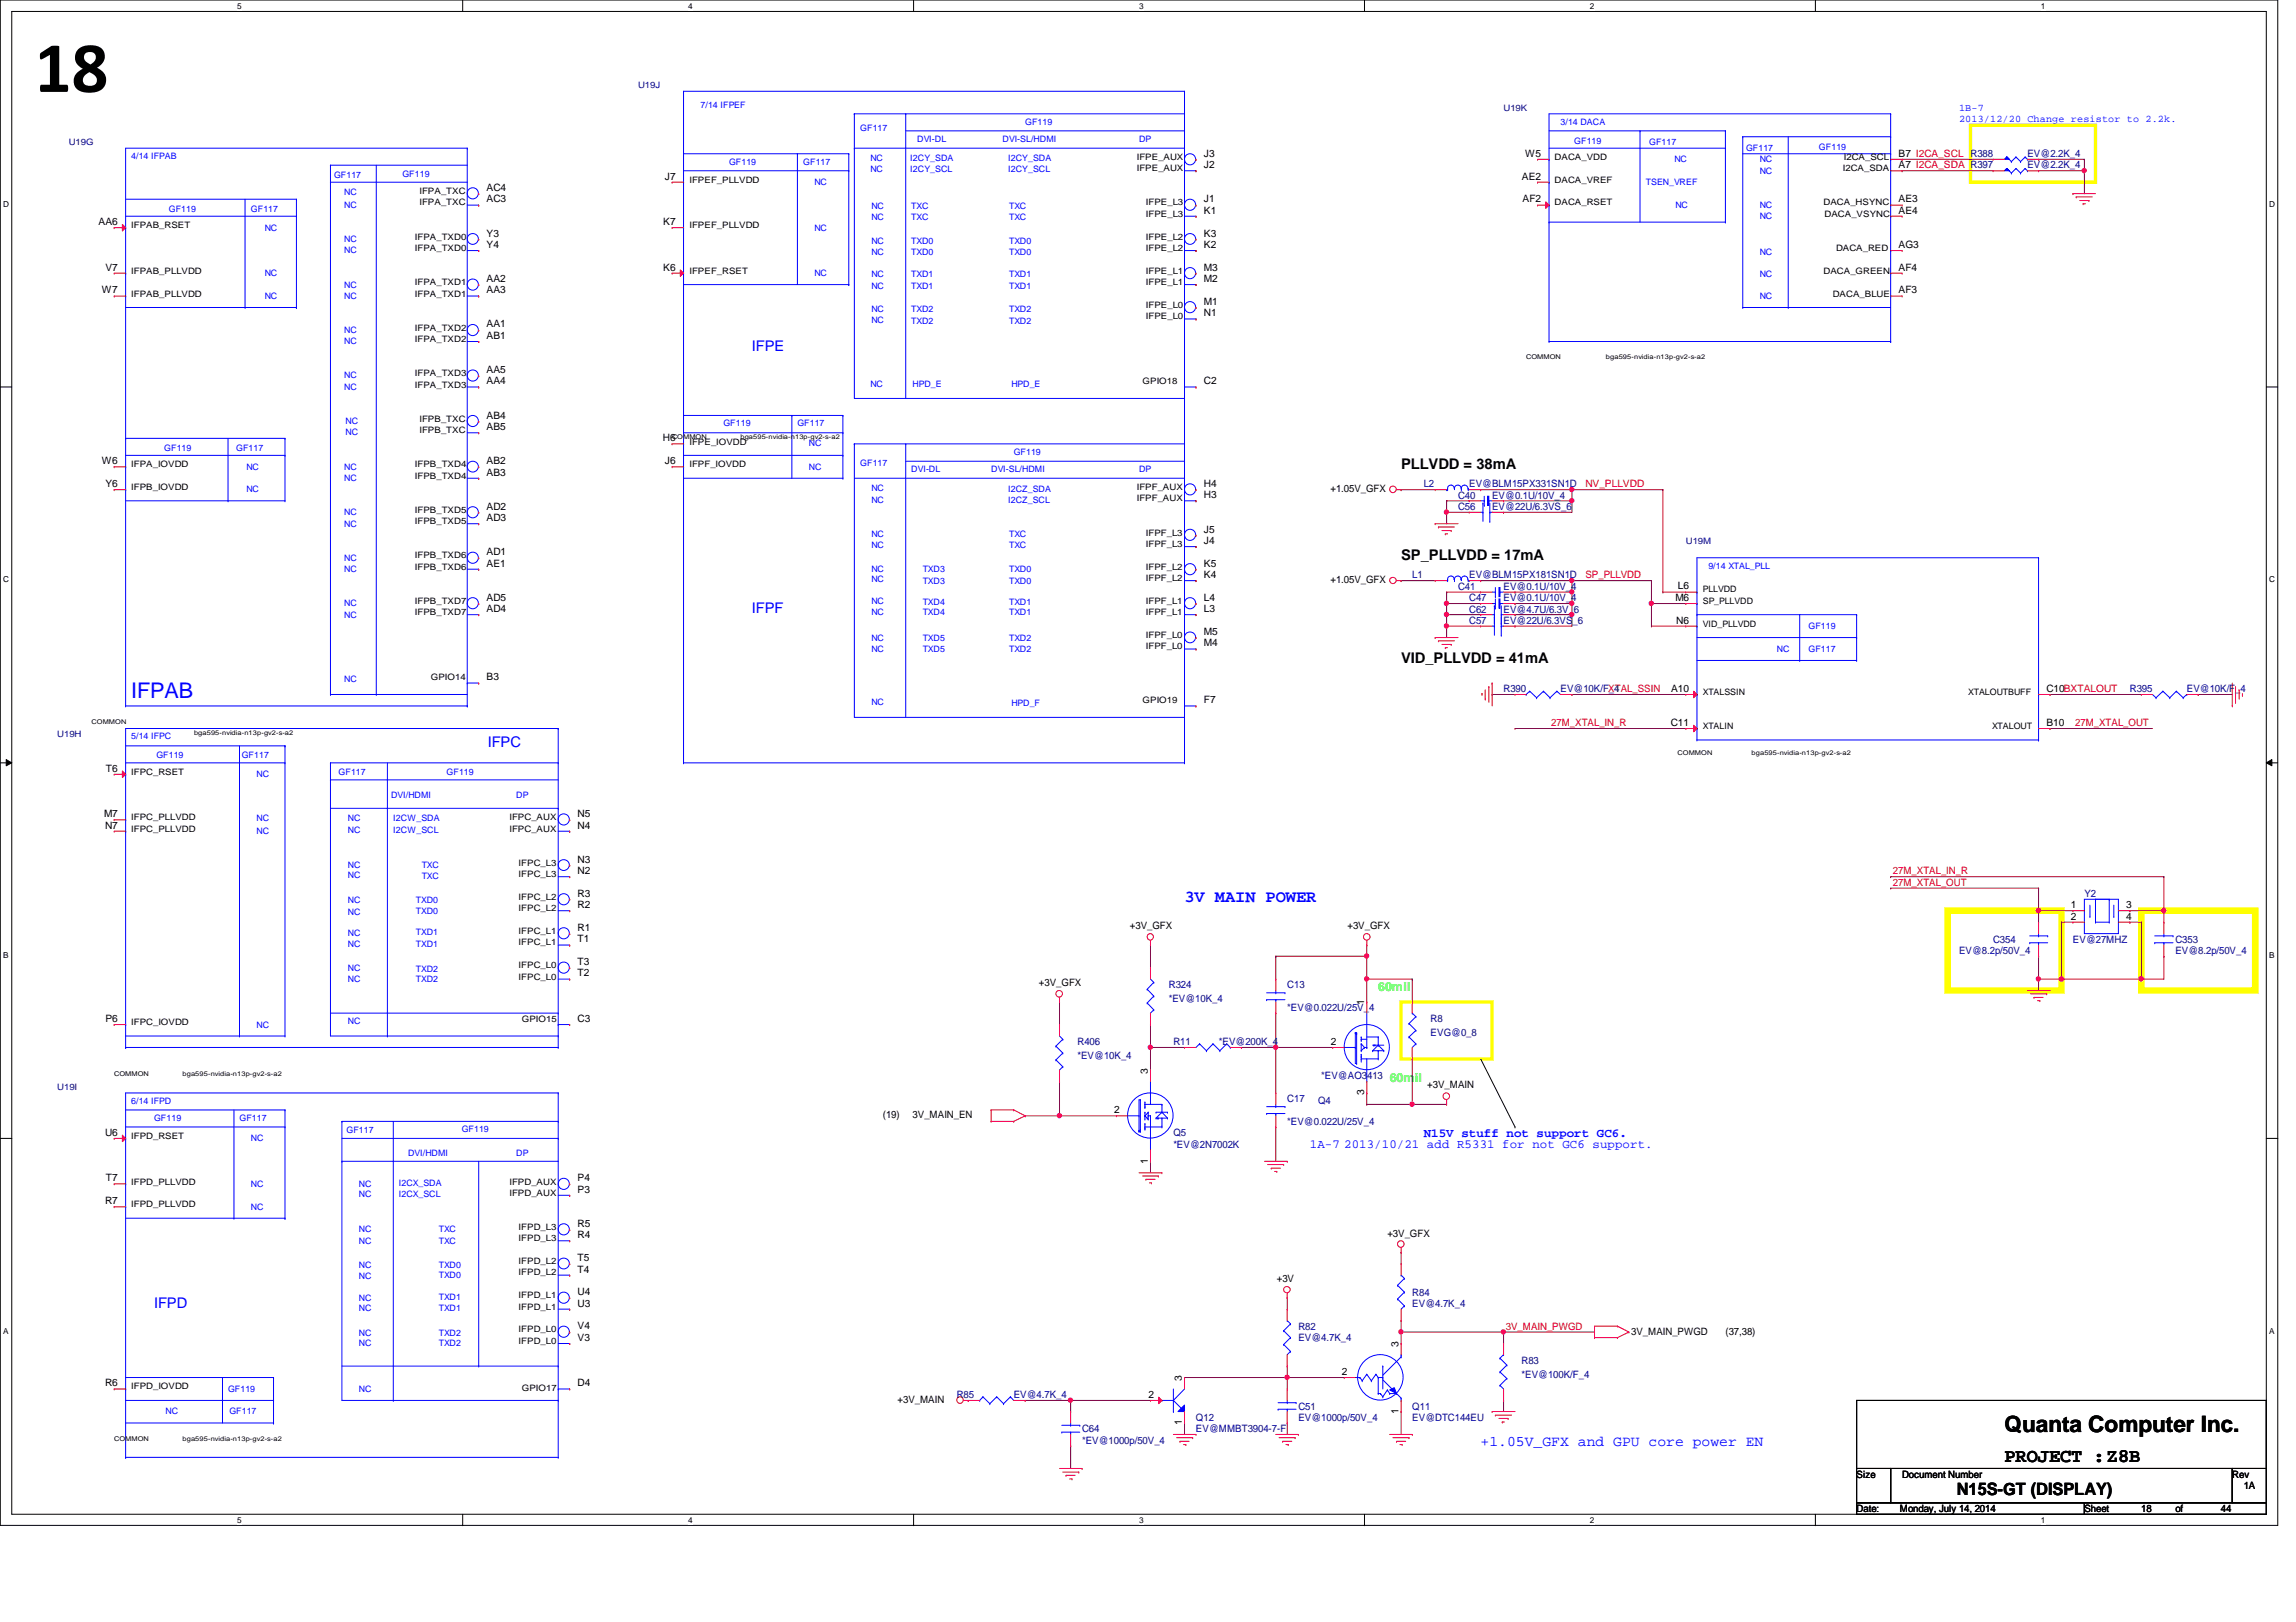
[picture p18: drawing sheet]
<svg xmlns="http://www.w3.org/2000/svg" width="297mm" height="210mm" viewBox="0 0 297 210" stroke-linecap="round" stroke-linejoin="round" font-family="sans-serif">
<defs><g id="words">
<text font-size="9.4" x="4.5" y="11.9">18</text>
<text font-size="2.9" x="259.3" y="185.4">Quanta Computer Inc.</text>
<text font-size="2.8" fill="#00f" x="17" y="90.3">IFPAB</text>
<text font-size="2.5" x="259.3" y="189.2">PROJECT :Z8B</text>
<text font-size="2.2" fill="#00f" x="153.2" y="116.8">3V MAIN POWER</text>
<text font-size="2.2" x="253.2" y="193.5">N15S-GT (DISPLAY)</text>
<g font-size="1.9" fill="#00f">
<text x="97.3" y="45.5">IFPE</text>
<text x="97.3" y="79.3">IFPF</text>
<text x="63.1" y="96.7">IFPC</text>
<text x="19.9" y="169.2">IFPD</text>
<text x="191.6" y="187.1">+1.05V_GFX and GPU core power EN</text>
</g>
<g font-size="1.9">
<text x="181.3" y="60.7">PLLVDD = 38mA</text>
<text x="181.3" y="72.5">SP_PLLVDD = 17mA</text>
<text x="181.3" y="85.8">VID_PLLVDD = 41mA</text>
</g>
<g font-size="1.6" fill="#0f0">
<text x="178.3" y="128.2">60mil</text>
<text x="179.8" y="140">60mil</text>
</g>
<g font-size="1.6" fill="#00f">
<text x="169.5" y="148.6">1A-7 2013/10/21 add R5331 for not GC6 support.</text>
<text x="184.2" y="147.2">N15V stuff not support GC6.</text>
</g>
<g font-size="1.3" fill="#00f">
<text x="253.4" y="14.3">1B-7</text>
<text x="253.4" y="15.8">2013/12/20 Change resistor to 2.2k.</text>
</g>
<g font-size="1.3">
<text x="86" y="23.2">J7</text>
<text x="155.7" y="21.8">J2</text>
<text x="155.7" y="20.3">J3</text>
<text x="196.9" y="23.2">AE2</text>
<text x="197.3" y="20.3">W5</text>
<text x="245.6" y="21.8">A7 I2CA_SDA</text>
<text x="245.6" y="20.3">B7 I2CA_SCL</text>
<text x="12.7" y="29.1">AA6</text>
<text x="62.9" y="26.2">AC3</text>
<text x="62.9" y="24.7">AC4</text>
<text x="85.8" y="29.1">K7</text>
<text x="155.7" y="27.6">K1</text>
<text x="155.7" y="26.2">J1</text>
<text x="197" y="26.2">AF2</text>
<text x="245.6" y="27.6">AE4</text>
<text x="245.6" y="26.2">AE3</text>
<text x="13.6" y="35">V7</text>
<text x="62.9" y="32.1">Y4</text>
<text x="62.9" y="30.6">Y3</text>
<text x="85.8" y="35">K6</text>
<text x="155.7" y="35">M3</text>
<text x="155.7" y="32.1">K2</text>
<text x="155.7" y="30.6">K3</text>
<text x="245.6" y="35">AF4</text>
<text x="245.6" y="32.1">AG3</text>
<text x="13.2" y="38">W7</text>
<text x="62.9" y="38">AA3</text>
<text x="62.9" y="36.5">AA2</text>
<text x="155.7" y="40.9">N1</text>
<text x="155.7" y="39.5">M1</text>
<text x="155.7" y="36.5">M2</text>
<text x="245.6" y="38">AF3</text>
<text x="62.9" y="43.9">AB1</text>
<text x="62.9" y="42.4">AA1</text>
<text x="62.9" y="49.7">AA4</text>
<text x="62.9" y="48.3">AA5</text>
<text x="155.7" y="49.7">C2</text>
<text x="62.9" y="55.7">AB5</text>
<text x="62.9" y="54.2">AB4</text>
<text x="85.8" y="57.1">H6</text>
<text x="13.2" y="60.1">W6</text>
<text x="13.6" y="63">Y6</text>
<text x="62.9" y="66">AD2</text>
<text x="62.9" y="61.6">AB3</text>
<text x="62.9" y="60.1">AB2</text>
<text x="86" y="60.1">J6</text>
<text x="155.7" y="64.5">H3</text>
<text x="155.7" y="63">H4</text>
<text x="172.1" y="63.7">+1.05V_GFX</text>
<text x="62.9" y="71.8">AD1</text>
<text x="62.9" y="67.4">AD3</text>
<text x="155.7" y="70.4">J4</text>
<text x="155.7" y="68.9">J5</text>
<text x="62.9" y="77.8">AD5</text>
<text x="62.9" y="73.3">AE1</text>
<text x="155.7" y="77.8">L4</text>
<text x="155.7" y="74.8">K4</text>
<text x="155.7" y="73.3">K5</text>
<text x="172.1" y="75.4">+1.05V_GFX</text>
<text x="216.7" y="77.8">M6</text>
<text x="217.1" y="76.3">L6</text>
<text x="62.9" y="79.2">AD4</text>
<text x="155.7" y="83.7">M4</text>
<text x="155.7" y="82.2">M5</text>
<text x="155.7" y="79.2">L3</text>
<text x="216.9" y="80.7">N6</text>
<text x="62.9" y="88.1">B3</text>
<text x="216.2" y="89.5">A10</text>
<text x="264.7" y="89.5">C10BXTALOUT</text>
<text x="155.7" y="91">F7</text>
<text x="216.2" y="93.9">C11</text>
<text x="264.7" y="93.9">B10</text>
<text x="13.7" y="99.9">T6</text>
<text x="13.5" y="105.7">M7</text>
<text x="13.6" y="107.2">N7</text>
<text x="74.7" y="107.2">N4</text>
<text x="74.7" y="105.7">N5</text>
<text x="74.7" y="113.1">N2</text>
<text x="74.7" y="111.6">N3</text>
<text x="74.7" y="117.5">R2</text>
<text x="74.7" y="116">R3</text>
<text x="267.9" y="119">2</text>
<text x="267.9" y="117.5">1</text>
<text x="275.1" y="119">4</text>
<text x="275.1" y="117.5">3</text>
<text x="74.7" y="124.9">T3</text>
<text x="74.7" y="122">T1</text>
<text x="74.7" y="120.5">R1</text>
<text x="146.2" y="120.2">+3V_GFX</text>
<text x="174.3" y="120.2">+3V_GFX</text>
<text x="74.7" y="126.4">T2</text>
<text x="134.4" y="127.6">+3V_GFX</text>
<text x="176.5" y="130.1" transform="rotate(-90 176.5 130.1)">1</text>
<text x="13.6" y="132.2">P6</text>
<text x="74.7" y="132.2">C3</text>
<text x="172.2" y="135.2">2</text>
<text x="148.5" y="138.9" transform="rotate(-90 148.5 138.9)">3</text>
<text x="176.5" y="141.7" transform="rotate(-90 176.5 141.7)">3</text>
<text x="184.7" y="140.8">+3V_MAIN</text>
<text x="13.6" y="147">U6</text>
<text x="114.2" y="144.7">(19)</text>
<text x="118.1" y="144.7">3V_MAIN_EN</text>
<text x="144.1" y="144.1">2</text>
<text x="13.6" y="155.8">R7</text>
<text x="13.7" y="152.9">T7</text>
<text x="74.7" y="154.3">P3</text>
<text x="74.7" y="152.9">P4</text>
<text x="148.5" y="150.6" transform="rotate(-90 148.5 150.6)">1</text>
<text x="74.7" y="160.2">R4</text>
<text x="74.7" y="158.8">R5</text>
<text x="179.5" y="160">+3V_GFX</text>
<text x="74.7" y="167.6">U4</text>
<text x="74.7" y="164.7">T4</text>
<text x="74.7" y="163.2">T5</text>
<text x="165.2" y="165.9">+3V</text>
<text x="74.7" y="173.5">V3</text>
<text x="74.7" y="172">V4</text>
<text x="74.7" y="169.1">U3</text>
<text x="211" y="172.8">3V_MAIN_PWGD</text>
<text x="223.2" y="172.8">(37,38)</text>
<text x="13.6" y="179.4">R6</text>
<text x="74.7" y="179.4">D4</text>
<text x="152.9" y="178.7" transform="rotate(-90 152.9 178.7)">3</text>
<text x="173.6" y="177.9">2</text>
<text x="180.9" y="174.3" transform="rotate(-90 180.9 174.3)">3</text>
<text x="116.1" y="181.5">+3V_MAIN</text>
<text x="148.6" y="180.9">2</text>
<text x="152.9" y="184.4" transform="rotate(-90 152.9 184.4)">1</text>
<text x="180.9" y="183" transform="rotate(-90 180.9 183)">1</text>
<text x="240.2" y="191.2">Size</text>
<text x="246.1" y="191.2">Document Number</text>
<text x="288.8" y="191.2">Rev</text>
<text x="240.2" y="195.7">Date:</text>
<text x="245.8" y="195.7">Monday, July 14, 2014</text>
<text x="269.7" y="195.7">Sheet</text>
<text x="277" y="195.7">18</text>
<text x="281.4" y="195.7">of</text>
<text x="287.3" y="195.7">44</text>
<text x="290.3" y="192.7">1A</text>
</g>
<g font-size="1.3" fill="#000080">
<text x="254.9" y="20.4">R388</text>
<text x="254.9" y="21.8">R397</text>
<text x="262.3" y="20.4">EV@2.2K_4</text>
<text x="262.3" y="21.8">EV@2.2K_4</text>
<text x="184.2" y="63.1">L2</text>
<text x="188.6" y="66">C56</text>
<text x="188.6" y="64.6">C40</text>
<text x="190.1" y="63.1">EV@BLM15PX331SN1D</text>
<text x="193" y="66">EV@22U/6.3VS_6</text>
<text x="193" y="64.6">EV@0.1U/10V_4</text>
<text x="182.7" y="74.8">L1</text>
<text x="188.6" y="76.3">C41</text>
<text x="190.1" y="74.8">EV@BLM15PX181SN1D</text>
<text x="190.1" y="77.8">C47</text>
<text x="194.5" y="76.3">EV@0.1U/10V_4</text>
<text x="194.5" y="77.8">EV@0.1U/10V_4</text>
<text x="190.1" y="79.3">C62</text>
<text x="190.1" y="80.7">C57</text>
<text x="194.5" y="79.3">EV@4.7U/6.3V_6</text>
<text x="194.5" y="80.7">EV@22U/6.3VS_6</text>
<text x="194.5" y="89.6">R390</text>
<text x="201.9" y="89.6">EV@10K/F_4</text>
<text x="275.5" y="89.6">R395</text>
<text x="282.9" y="89.6">EV@10K/F_4</text>
<text x="269.7" y="116.1">Y2</text>
<text x="253.4" y="123.5">EV@8.2p/50V_4</text>
<text x="257.8" y="122">C354</text>
<text x="268.2" y="122">EV@27MHZ</text>
<text x="281.4" y="122">C353</text>
<text x="281.4" y="123.5">EV@8.2p/50V_4</text>
<text x="151.2" y="127.9">R324</text>
<text x="151.2" y="129.7">*EV@10K_4</text>
<text x="166.5" y="127.9">C13</text>
<text x="166.5" y="130.9">*EV@0.022U/25V_4</text>
<text x="139.4" y="135.3">R406</text>
<text x="139.4" y="137">*EV@10K_4</text>
<text x="151.8" y="135.3">R11</text>
<text x="157.7" y="135.3">*EV@200K_4</text>
<text x="185.1" y="132.3">R8</text>
<text x="185.1" y="134.1">EVG@0_8</text>
<text x="166.5" y="142.6">C17</text>
<text x="170.5" y="142.9">Q4</text>
<text x="170.9" y="139.7">*EV@AO3413</text>
<text x="151.8" y="147">Q5</text>
<text x="151.8" y="148.5">*EV@2N7002K</text>
<text x="166.5" y="145.6">*EV@0.022U/25V_4</text>
<text x="182.7" y="167.7">R84</text>
<text x="168" y="172.1">R82</text>
<text x="168" y="173.6">EV@4.7K_4</text>
<text x="182.7" y="169.1">EV@4.7K_4</text>
<text x="196.8" y="176.5">R83</text>
<text x="196.8" y="178.3">*EV@100K/F_4</text>
<text x="123.8" y="180.9">R85</text>
<text x="131.1" y="180.9">EV@4.7K_4</text>
<text x="140" y="185.3">C64</text>
<text x="154.7" y="183.9">Q12</text>
<text x="154.7" y="185.3">EV@MMBT3904-7-F</text>
<text x="168" y="182.4">C51</text>
<text x="168" y="183.9">EV@1000p/50V_4</text>
<text x="182.7" y="182.4">Q11</text>
<text x="182.7" y="183.9">EV@DTC144EU</text>
<text x="140" y="186.8">*EV@1000p/50V_4</text>
</g>
<g font-size="1.3" fill="#f00">
<text x="205.1" y="63.1">NV_PLLVDD</text>
<text x="205.1" y="74.8">SP_PLLVDD</text>
<text x="208.1" y="89.6">XTAL_SSIN</text>
<text x="200.7" y="94">27M_XTAL_IN_R</text>
<text x="268.5" y="94">27M_XTAL_OUT</text>
<text x="244.9" y="113.2">27M_XTAL_IN_R</text>
<text x="244.9" y="114.6">27M_XTAL_OUT</text>
<text x="194.8" y="172.1">3V_MAIN_PWGD</text>
</g>
<g font-size="1.1">
<text x="30.7" y="1.1">5</text>
<text x="89" y="1.1">4</text>
<text x="147.4" y="1.1">3</text>
<text x="205.7" y="1.1">2</text>
<text x="264" y="1.1">1</text>
<text x="89.2" y="23.7">IFPEF_PLLVDD</text>
<text x="147.1" y="22.2">IFPE_AUX</text>
<text x="147.1" y="20.7">IFPE_AUX</text>
<text x="201.1" y="23.7">DACA_VREF</text>
<text x="201.1" y="20.7">DACA_VDD</text>
<text x="238.4" y="22.2">I2CA_SDA</text>
<text x="238.5" y="20.7">I2CA_SCL</text>
<text x=".4" y="26.8">D</text>
<text x="17" y="29.5">IFPAB_RSET</text>
<text x="54.3" y="26.6">IFPA_TXC</text>
<text x="54.3" y="25.1">IFPA_TXC</text>
<text x="89.2" y="29.5">IFPEF_PLLVDD</text>
<text x="148.2" y="28.1">IFPE_L3</text>
<text x="148.2" y="26.6">IFPE_L3</text>
<text x="201.1" y="26.6">DACA_RSET</text>
<text x="235.9" y="26.6">DACA_HSYNC</text>
<text x="236" y="28.1">DACA_VSYNC</text>
<text x="293.6" y="26.8">D</text>
<text x="17" y="35.4">IFPAB_PLLVDD</text>
<text x="53.7" y="32.5">IFPA_TXD0</text>
<text x="53.7" y="31">IFPA_TXD0</text>
<text x="89.2" y="35.4">IFPEF_RSET</text>
<text x="148.2" y="35.4">IFPE_L1</text>
<text x="148.2" y="32.5">IFPE_L2</text>
<text x="148.2" y="31">IFPE_L2</text>
<text x="235.9" y="35.4">DACA_GREEN</text>
<text x="237.5" y="32.5">DACA_RED</text>
<text x="17" y="38.4">IFPAB_PLLVDD</text>
<text x="53.7" y="38.4">IFPA_TXD1</text>
<text x="53.7" y="36.9">IFPA_TXD1</text>
<text x="148.2" y="41.3">IFPE_L0</text>
<text x="148.2" y="39.8">IFPE_L0</text>
<text x="148.2" y="36.9">IFPE_L1</text>
<text x="237.1" y="38.4">DACA_BLUE</text>
<text x="53.7" y="44.3">IFPA_TXD2</text>
<text x="53.7" y="42.8">IFPA_TXD2</text>
<text x="53.7" y="50.2">IFPA_TXD3</text>
<text x="53.7" y="48.7">IFPA_TXD3</text>
<text x="147.8" y="49.7">GPIO18</text>
<text x="54.3" y="56">IFPB_TXC</text>
<text x="54.3" y="54.6">IFPB_TXC</text>
<text x="89.2" y="57.5">IFPE_IOVDD</text>
<text x="17" y="63.4">IFPB_IOVDD</text>
<text x="17" y="60.5">IFPA_IOVDD</text>
<text x="53.7" y="61.9">IFPB_TXD4</text>
<text x="53.7" y="60.5">IFPB_TXD4</text>
<text x="89.2" y="60.5">IFPF_IOVDD</text>
<text x="147.1" y="64.9">IFPF_AUX</text>
<text x="147.1" y="63.4">IFPF_AUX</text>
<text x="53.7" y="67.9">IFPB_TXD5</text>
<text x="53.7" y="66.4">IFPB_TXD5</text>
<text x="148.2" y="70.8">IFPF_L3</text>
<text x="148.2" y="69.3">IFPF_L3</text>
<text x=".4" y="75.4">C</text>
<text x="53.7" y="73.7">IFPB_TXD6</text>
<text x="53.7" y="72.3">IFPB_TXD6</text>
<text x="148.2" y="75.2">IFPF_L2</text>
<text x="148.2" y="73.7">IFPF_L2</text>
<text x="220.3" y="76.7">PLLVDD</text>
<text x="293.6" y="75.4">C</text>
<text x="53.7" y="79.6">IFPB_TXD7</text>
<text x="53.7" y="78.1">IFPB_TXD7</text>
<text x="148.2" y="82.6">IFPF_L0</text>
<text x="148.2" y="79.6">IFPF_L1</text>
<text x="148.2" y="78.1">IFPF_L1</text>
<text x="220.3" y="81.1">VID_PLLVDD</text>
<text x="220.3" y="78.1">SP_PLLVDD</text>
<text x="55.7" y="88">GPIO14</text>
<text x="148.2" y="84">IFPF_L0</text>
<text x="220.3" y="90">XTALSSIN</text>
<text x="254.6" y="90">XTALOUTBUFF</text>
<text x="147.8" y="91">GPIO19</text>
<text x="220.3" y="94.4">XTALIN</text>
<text x="257.7" y="94.4">XTALOUT</text>
<text x="17" y="100.2">IFPC_RSET</text>
<text x="17" y="107.6">IFPC_PLLVDD</text>
<text x="17" y="106.1">IFPC_PLLVDD</text>
<text x="65.9" y="107.6">IFPC_AUX</text>
<text x="65.9" y="106.1">IFPC_AUX</text>
<text x="67.1" y="113.5">IFPC_L3</text>
<text x="67.1" y="112.1">IFPC_L3</text>
<text x="67.1" y="117.9">IFPC_L2</text>
<text x="67.1" y="116.5">IFPC_L2</text>
<text x=".4" y="124">B</text>
<text x="67.1" y="125.3">IFPC_L0</text>
<text x="67.1" y="122.3">IFPC_L1</text>
<text x="67.1" y="120.9">IFPC_L1</text>
<text x="293.6" y="124">B</text>
<text x="67.1" y="126.8">IFPC_L0</text>
<text x="17" y="132.7">IFPC_IOVDD</text>
<text x="67.5" y="132.2">GPIO15</text>
<text x="17" y="147.4">IFPD_RSET</text>
<text x="17" y="153.3">IFPD_PLLVDD</text>
<text x="65.9" y="154.8">IFPD_AUX</text>
<text x="65.9" y="153.3">IFPD_AUX</text>
<text x="17" y="156.3">IFPD_PLLVDD</text>
<text x="67.1" y="160.7">IFPD_L3</text>
<text x="67.1" y="159.2">IFPD_L3</text>
<text x="67.1" y="165.1">IFPD_L2</text>
<text x="67.1" y="163.6">IFPD_L2</text>
<text x=".4" y="172.6">A</text>
<text x="67.1" y="173.9">IFPD_L0</text>
<text x="67.1" y="172.4">IFPD_L0</text>
<text x="67.1" y="169.5">IFPD_L1</text>
<text x="67.1" y="168">IFPD_L1</text>
<text x="293.6" y="172.6">A</text>
<text x="17" y="179.8">IFPD_IOVDD</text>
<text x="67.5" y="180">GPIO17</text>
<text x="30.7" y="197.1">5</text>
<text x="89" y="197.1">4</text>
<text x="147.4" y="197.1">3</text>
<text x="205.7" y="197.1">2</text>
<text x="264" y="197.1">1</text>
</g>
<g font-size="1.1" fill="#000080">
<text x="82.5" y="11.4">U19J</text>
<text x="194.5" y="14.4">U19K</text>
<text x="8.9" y="18.8">U19G</text>
<text x="218.1" y="70.4">U19M</text>
<text x="7.4" y="95.4">U19H</text>
<text x="7.4" y="141.1">U19I</text>
</g>
<g font-size="1.1" fill="#00f">
<text x="90.6" y="13.9">7/14 IFPEF</text>
<text x="111.3" y="16.9">GF117</text>
<text x="132.6" y="16.1">GF119</text>
<text x="201.9" y="16.1">3/14 DACA</text>
<text x="17" y="20.6">4/14 IFPAB</text>
<text x="43.2" y="23.1">GF117</text>
<text x="52.1" y="22.9">GF119</text>
<text x="94.3" y="21.3">GF119</text>
<text x="103.9" y="21.3">GF117</text>
<text x="105.4" y="24">NC</text>
<text x="112.6" y="22.3">NC</text>
<text x="112.6" y="20.9">NC</text>
<text x="117.8" y="22.3">I2CY_SCL</text>
<text x="117.8" y="20.9">I2CY_SDA</text>
<text x="118.7" y="18.3">DVI-DL</text>
<text x="129.7" y="18.3">DVI-SL/HDMI</text>
<text x="130.4" y="22.3">I2CY_SCL</text>
<text x="130.4" y="20.9">I2CY_SDA</text>
<text x="147.4" y="18.3">DP</text>
<text x="203.7" y="18.6">GF119</text>
<text x="212.9" y="24">TSEN_VREF</text>
<text x="213.4" y="18.8">GF117</text>
<text x="216.6" y="21">NC</text>
<text x="225.9" y="19.5">GF117</text>
<text x="227.7" y="22.5">NC</text>
<text x="227.7" y="21">NC</text>
<text x="235.3" y="19.4">GF119</text>
<text x="21.8" y="27.5">GF119</text>
<text x="32.5" y="27.5">GF117</text>
<text x="34.2" y="29.8">NC</text>
<text x="44.5" y="25.3">NC</text>
<text x="44.5" y="26.9">NC</text>
<text x="105.4" y="29.8">NC</text>
<text x="112.7" y="27.1">NC</text>
<text x="112.7" y="28.5">NC</text>
<text x="117.9" y="27.1">TXC</text>
<text x="117.9" y="28.5">TXC</text>
<text x="130.6" y="28.5">TXC</text>
<text x="130.6" y="27.1">TXC</text>
<text x="216.7" y="26.9">NC</text>
<text x="227.7" y="28.4">NC</text>
<text x="227.7" y="26.9">NC</text>
<text x="34.2" y="35.7">NC</text>
<text x="44.5" y="31.3">NC</text>
<text x="44.5" y="32.8">NC</text>
<text x="105.4" y="35.7">NC</text>
<text x="112.7" y="35.9">NC</text>
<text x="112.7" y="31.6">NC</text>
<text x="112.7" y="32.9">NC</text>
<text x="117.9" y="35.9">TXD1</text>
<text x="117.9" y="31.6">TXD0</text>
<text x="117.9" y="33.1">TXD0</text>
<text x="130.6" y="35.9">TXD1</text>
<text x="130.6" y="33.1">TXD0</text>
<text x="130.6" y="31.6">TXD0</text>
<text x="227.7" y="32.9">NC</text>
<text x="227.7" y="35.9">NC</text>
<text x="34.2" y="38.7">NC</text>
<text x="44.5" y="37.2">NC</text>
<text x="44.5" y="38.7">NC</text>
<text x="112.7" y="37.3">NC</text>
<text x="112.7" y="40.4">NC</text>
<text x="112.7" y="41.8">NC</text>
<text x="117.9" y="37.3">TXD1</text>
<text x="117.9" y="40.4">TXD2</text>
<text x="117.9" y="41.9">TXD2</text>
<text x="130.6" y="37.3">TXD1</text>
<text x="130.6" y="41.9">TXD2</text>
<text x="130.6" y="40.4">TXD2</text>
<text x="227.7" y="38.7">NC</text>
<text x="44.5" y="44.6">NC</text>
<text x="44.5" y="43.1">NC</text>
<text x="44.5" y="49">NC</text>
<text x="44.5" y="50.5">NC</text>
<text x="112.6" y="50">NC</text>
<text x="118.1" y="50">HPD_E</text>
<text x="130.8" y="50">HPD_E</text>
<text x="21.2" y="58.4">GF119</text>
<text x="30.6" y="58.4">GF117</text>
<text x="44.7" y="56.3">NC</text>
<text x="44.7" y="54.9">NC</text>
<text x="93.6" y="55.2">GF119</text>
<text x="103.2" y="55.2">GF117</text>
<text x="104.6" y="57.7">NC</text>
<text x="131.1" y="58.8">GF119</text>
<text x="31.9" y="60.8">NC</text>
<text x="31.9" y="63.7">NC</text>
<text x="44.5" y="62.2">NC</text>
<text x="44.5" y="60.8">NC</text>
<text x="104.6" y="60.8">NC</text>
<text x="111.3" y="60.3">GF117</text>
<text x="112.7" y="65.1">NC</text>
<text x="112.7" y="63.6">NC</text>
<text x="117.9" y="61.1">DVI-DL</text>
<text x="128.2" y="61.1">DVI-SL/HDMI</text>
<text x="130.4" y="65.1">I2CZ_SCL</text>
<text x="130.4" y="63.7">I2CZ_SDA</text>
<text x="147.4" y="61.1">DP</text>
<text x="44.5" y="68.2">NC</text>
<text x="44.5" y="66.7">NC</text>
<text x="112.7" y="71">NC</text>
<text x="112.7" y="69.5">NC</text>
<text x="130.6" y="69.5">TXC</text>
<text x="130.6" y="71">TXC</text>
<text x="44.5" y="74">NC</text>
<text x="44.5" y="72.6">NC</text>
<text x="112.7" y="75.4">NC</text>
<text x="112.7" y="74">NC</text>
<text x="119.4" y="74">TXD3</text>
<text x="119.4" y="75.5">TXD3</text>
<text x="130.6" y="74">TXD0</text>
<text x="130.6" y="75.5">TXD0</text>
<text x="221" y="73.6">9/14 XTAL_PLL</text>
<text x="44.5" y="79.9">NC</text>
<text x="44.5" y="78.4">NC</text>
<text x="112.7" y="82.9">NC</text>
<text x="112.7" y="78.1">NC</text>
<text x="112.7" y="79.6">NC</text>
<text x="119.4" y="78.3">TXD4</text>
<text x="119.4" y="79.6">TXD4</text>
<text x="119.4" y="82.9">TXD5</text>
<text x="130.6" y="79.6">TXD1</text>
<text x="130.6" y="78.3">TXD1</text>
<text x="130.6" y="82.9">TXD2</text>
<text x="234" y="81.4">GF119</text>
<text x="44.5" y="88.3">NC</text>
<text x="112.7" y="84.3">NC</text>
<text x="119.4" y="84.3">TXD5</text>
<text x="130.6" y="84.3">TXD2</text>
<text x="229.9" y="84.3">NC</text>
<text x="234" y="84.3">GF117</text>
<text x="17" y="95.7">5/14 IFPC</text>
<text x="112.7" y="91.3">NC</text>
<text x="130.8" y="91.4">HPD_F</text>
<text x="20.2" y="98">GF119</text>
<text x="31.3" y="98">GF117</text>
<text x="33.2" y="100.5">NC</text>
<text x="43.8" y="100.2">GF117</text>
<text x="57.8" y="100.2">GF119</text>
<text x="33.2" y="107.9">NC</text>
<text x="33.2" y="106.3">NC</text>
<text x="45" y="106.3">NC</text>
<text x="45" y="107.8">NC</text>
<text x="50.6" y="103.2">DVI/HDMI</text>
<text x="50.9" y="106.3">I2CW_SDA</text>
<text x="50.9" y="107.8">I2CW_SCL</text>
<text x="66.8" y="103.2">DP</text>
<text x="45" y="113.7">NC</text>
<text x="45" y="112.4">NC</text>
<text x="54.6" y="112.4">TXC</text>
<text x="54.6" y="113.8">TXC</text>
<text x="45" y="116.9">NC</text>
<text x="45" y="118.4">NC</text>
<text x="53.8" y="118.2">TXD0</text>
<text x="53.8" y="116.9">TXD0</text>
<text x="45" y="121.2">NC</text>
<text x="45" y="122.5">NC</text>
<text x="45" y="125.6">NC</text>
<text x="53.8" y="121">TXD1</text>
<text x="53.8" y="122.5">TXD1</text>
<text x="53.8" y="125.7">TXD2</text>
<text x="45" y="127.1">NC</text>
<text x="53.8" y="127.1">TXD2</text>
<text x="33.2" y="133">NC</text>
<text x="45" y="132.5">NC</text>
<text x="17" y="142.8">6/14 IFPD</text>
<text x="19.9" y="145">GF119</text>
<text x="31" y="145">GF117</text>
<text x="32.5" y="147.7">NC</text>
<text x="44.8" y="146.6">GF117</text>
<text x="52.8" y="149.6">DVI/HDMI</text>
<text x="59.7" y="146.5">GF119</text>
<text x="66.8" y="149.6">DP</text>
<text x="32.5" y="153.6">NC</text>
<text x="46.4" y="154.9">NC</text>
<text x="46.4" y="153.6">NC</text>
<text x="51.6" y="153.5">I2CX_SDA</text>
<text x="51.6" y="154.9">I2CX_SCL</text>
<text x="32.5" y="156.5">NC</text>
<text x="46.4" y="161">NC</text>
<text x="46.4" y="159.5">NC</text>
<text x="56.8" y="159.5">TXC</text>
<text x="56.8" y="161">TXC</text>
<text x="46.4" y="165.5">NC</text>
<text x="46.4" y="164">NC</text>
<text x="56.8" y="164">TXD0</text>
<text x="56.8" y="165.4">TXD0</text>
<text x="46.4" y="172.9">NC</text>
<text x="46.4" y="169.6">NC</text>
<text x="46.4" y="168.3">NC</text>
<text x="56.8" y="169.6">TXD1</text>
<text x="56.8" y="168.2">TXD1</text>
<text x="56.8" y="172.9">TXD2</text>
<text x="46.4" y="174.2">NC</text>
<text x="56.8" y="174.2">TXD2</text>
<text x="21.4" y="183">NC</text>
<text x="29.5" y="180.1">GF119</text>
<text x="29.7" y="182.9">GF117</text>
<text x="46.4" y="180.1">NC</text>
</g>
<g font-size=".8">
<text x="197.4" y="46.5">COMMON</text>
<text x="207.8" y="46.5">bga595-nvidia-n13p-gv2-s-a2</text>
<text x="86.9" y="56.8">COMMON</text>
<text x="95.8" y="56.8">bga595-nvidia-n13p-gv2-s-a2</text>
<text x="11.9" y="93.6">COMMON</text>
<text x="25.1" y="95.1">bga595-nvidia-n13p-gv2-s-a2</text>
<text x="217" y="97.7">COMMON</text>
<text x="226.6" y="97.7">bga595-nvidia-n13p-gv2-s-a2</text>
<text x="14.8" y="139.3">COMMON</text>
<text x="23.6" y="139.3">bga595-nvidia-n13p-gv2-s-a2</text>
<text x="14.8" y="186.4">COMMON</text>
<text x="23.6" y="186.4">bga595-nvidia-n13p-gv2-s-a2</text>
</g>
</g></defs>
<path d="M0 0h294.7v197.4h-294.7zM1.5 1.5h291.7v194.5h-291.7z" fill="none" stroke="#000" stroke-width=".13"/>
<g fill="#fff">
<path d="M30.7 .2h.6v1.2h-.6z"/>
<path d="M30.7 196.1h.6v1.2h-.6z"/>
</g>
<path d="M59.9 0v1.5M59.9 196v1.4" fill="none" stroke="#000" stroke-width=".13"/>
<g fill="#fff">
<path d="M89 .2h.6v1.2h-.6z"/>
<path d="M89 196.1h.6v1.2h-.6z"/>
</g>
<path d="M118.2 0v1.5M118.2 196v1.4" fill="none" stroke="#000" stroke-width=".13"/>
<g fill="#fff">
<path d="M147.4 .2h.6v1.2h-.6z"/>
<path d="M147.4 196.1h.6v1.2h-.6z"/>
</g>
<path d="M176.5 0v1.5M176.5 196v1.4" fill="none" stroke="#000" stroke-width=".13"/>
<g fill="#fff">
<path d="M205.7 .2h.6v1.2h-.6z"/>
<path d="M205.7 196.1h.6v1.2h-.6z"/>
</g>
<path d="M234.9 0v1.5M234.9 196v1.4" fill="none" stroke="#000" stroke-width=".13"/>
<g fill="#fff">
<path d="M264 .2h.6v1.2h-.6z"/>
<path d="M264 196.1h.6v1.2h-.6z"/>
<path d="M.4 25.8h.8v1.2h-.8z"/>
<path d="M293.6 25.8h.7v1.2h-.7z"/>
<path d="M.4 74.4h.8v1.2h-.8z"/>
<path d="M293.6 74.4h.7v1.2h-.7z"/>
</g>
<path d="M0 50.1h1.5M293.2 50.1h1.5" fill="none" stroke="#000" stroke-width=".13"/>
<g fill="#fff">
<path d="M.4 123h.7v1.2h-.7z"/>
<path d="M293.6 123h.7v1.2h-.7z"/>
</g>
<path d="M0 98.7h1.5M.8 98.3l.7 .4-.7 .4zM293.2 98.7l.7-.4v.8zM293.2 98.7h1.5" fill="none" stroke="#000" stroke-width=".13"/>
<path d="M.8 98.3l.7 .4-.7 .4zM293.2 98.7l.7-.4v.8z" fill="#000"/>
<g fill="#fff">
<path d="M.4 171.6h.7v1.2h-.7z"/>
<path d="M293.6 171.6h.7v1.2h-.7z"/>
</g>
<path d="M191.6 137l4.4 8.8M0 147.3h1.5M196 145.8h.1M293.2 147.3h1.5" fill="none" stroke="#000" stroke-width=".13"/>
<path d="M254.9 16.2h16.2v7.4h-16.2zM181.3 129.7h11.7v7.3h-11.7z" fill="none" stroke="#ff0" stroke-width=".42"/>
<path d="M252 117.9h14.7v10.3h-14.7zM277 117.9h14.8v10.3h-14.8z" fill="none" stroke="#ff0" stroke-width=".85"/>
<g fill="none" stroke="#800040" stroke-width=".13">
<path d="M137.1 129.7h.1M137.1 140h.1M137.1 129.7v2.9M137.1 140v4.4M148.8 132.6h.1M148.8 122.3h.1M148.8 122.3v2.9M148.8 132.6v3M165.1 135.6h.1M165.1 135.6h7.3M165.1 135.6v5.8M176.8 122.3h.1"/>
<path d="M176.8 122.3v1.4M137.1 144.4h.1M137.1 144.4h7.3M148.8 150.3h.1M148.8 150.3v1.5M176.8 141.4h.1M176.8 142.9h.1M176.8 141.4v1.5M176.8 142.9h5.9"/>
</g>
<circle cx="165" cy="135.5" r=".29" fill="#f0f"/>
<circle cx="165" cy="135.5" r=".29" fill="none" stroke="#f0f" stroke-width=".13"/>
<path d="M165.1 123.7h.1M165.1 123.7v3M165.1 123.7h11.7M176.8 123.7h.1M176.8 123.7v3M165.1 145.8h.1M165.1 145.8v4.5" fill="none" stroke="#800040" stroke-width=".13"/>
<circle cx="176.8" cy="126.7" r=".29" fill="#f0f"/>
<circle cx="176.8" cy="126.7" r=".29" fill="none" stroke="#f0f" stroke-width=".13"/>
<circle cx="176.8" cy="123.7" r=".29" fill="#f0f"/>
<circle cx="176.8" cy="123.7" r=".29" fill="none" stroke="#f0f" stroke-width=".13"/>
<path d="M148.8 135.6h.1M148.8 135.6h4.4M148.8 135.6v2.9M160.6 135.6h.1M160.6 135.6h4.5" fill="none" stroke="#800040" stroke-width=".13"/>
<circle cx="148.8" cy="135.5" r=".29" fill="#f0f"/>
<circle cx="148.8" cy="135.5" r=".29" fill="none" stroke="#f0f" stroke-width=".13"/>
<path d="M132.6 144.4h.1M132.6 144.4h4.5" fill="none" stroke="#800040" stroke-width=".13"/>
<circle cx="137" cy="144.4" r=".29" fill="#f0f"/>
<circle cx="137" cy="144.4" r=".29" fill="none" stroke="#f0f" stroke-width=".13"/>
<path d="M165.1 131.1h.1M165.1 131.1v4.5M176.8 126.7h.1M176.8 126.7h5.9M176.8 126.7v3M182.7 126.7h.1M182.7 137h.1M182.7 126.7v3M182.7 137v5.9M182.7 142.9h.1M182.7 142.9h4.5" fill="none" stroke="#800040" stroke-width=".13"/>
<circle cx="182.7" cy="142.9" r=".29" fill="#f0f"/>
<circle cx="182.7" cy="142.9" r=".29" fill="none" stroke="#f0f" stroke-width=".13"/>
<path d="M166.5 178.3h.1M166.5 178.3h7.4" fill="none" stroke="#800040" stroke-width=".13"/>
<circle cx="166.5" cy="178.2" r=".29" fill="#f0f"/>
<circle cx="166.5" cy="178.2" r=".29" fill="none" stroke="#f0f" stroke-width=".13"/>
<path d="M181.3 162.1h.1M181.3 172.4h.1M181.3 162.1v1.4M181.3 172.4h25M194.5 172.4h.1" fill="none" stroke="#800040" stroke-width=".13"/>
<circle cx="194.5" cy="172.4" r=".29" fill="#f0f"/>
<circle cx="194.5" cy="172.4" r=".29" fill="none" stroke="#f0f" stroke-width=".13"/>
<circle cx="181.2" cy="172.4" r=".29" fill="#f0f"/>
<circle cx="181.2" cy="172.4" r=".29" fill="none" stroke="#f0f" stroke-width=".13"/>
<g fill="none" stroke="#800040" stroke-width=".13">
<path d="M153.2 178.3h.1M153.2 178.3h13.3M166.5 176.8h.1M166.5 178.3h.1M166.5 167.9h.1M166.5 167.9v1.5M166.5 176.8v2.9M181.3 172.4h.1M181.3 170.9h.1M181.3 170.9v3M194.5 172.4h.1M194.5 172.4v1.5"/>
<path d="M138.5 181.2h.1M138.5 181.2h10.3M166.5 184.1h.1M166.5 184.1v1.5M181.3 182.7h.1M181.3 182.7v2.9M194.5 181.2h.1M194.5 181.2v1.5"/>
</g>
<circle cx="138.5" cy="181.2" r=".29" fill="#f0f"/>
<circle cx="138.5" cy="181.2" r=".29" fill="none" stroke="#f0f" stroke-width=".13"/>
<path d="M279.9 117.9h.1M279.9 117.9v1.4M263.7 123.7h.1M263.7 123.7v3M132.6 181.2h.1M132.6 181.2h5.9M138.5 187.1h.1M138.5 181.2h.1M138.5 181.2v1.5M138.5 187.1v2.9M153.2 184.1h.1M153.2 184.1v1.5" fill="none" stroke="#800040" stroke-width=".13"/>
<circle cx="263.7" cy="126.7" r=".29" fill="#f0f"/>
<circle cx="263.7" cy="126.7" r=".29" fill="none" stroke="#f0f" stroke-width=".13"/>
<path d="M275.5 117.9h.1M275.5 117.9h4.4M263.7 126.7h.1M263.7 126.7h3" fill="none" stroke="#800040" stroke-width=".13"/>
<circle cx="279.9" cy="117.8" r=".29" fill="#f0f"/>
<circle cx="279.9" cy="117.8" r=".29" fill="none" stroke="#f0f" stroke-width=".13"/>
<path d="M263.7 117.9h.1M263.7 114.9h.1M263.7 117.9h4.5M263.7 114.9v4.4M279.9 113.5h.1M279.9 113.5v4.4M263.7 126.7h.1M263.7 126.7v1.5M279.9 123.7h.1M279.9 123.7v3" fill="none" stroke="#800040" stroke-width=".13"/>
<circle cx="263.7" cy="117.8" r=".29" fill="#f0f"/>
<circle cx="263.7" cy="117.8" r=".29" fill="none" stroke="#f0f" stroke-width=".13"/>
<path d="M277 119.3h.1M277 119.3v7.4" fill="none" stroke="#800040" stroke-width=".13"/>
<circle cx="277" cy="126.7" r=".29" fill="#f0f"/>
<circle cx="277" cy="126.7" r=".29" fill="none" stroke="#f0f" stroke-width=".13"/>
<path d="M266.7 119.3h.1M266.7 119.3v7.4" fill="none" stroke="#800040" stroke-width=".13"/>
<circle cx="266.7" cy="126.7" r=".29" fill="#f0f"/>
<circle cx="266.7" cy="126.7" r=".29" fill="none" stroke="#f0f" stroke-width=".13"/>
<g fill="none" stroke="#800040" stroke-width=".13">
<path d="M196 79.5h.1M196 79.5h7.4M244.6 114.9h.1M244.6 113.5h.1M244.6 114.9h19.1M244.6 113.5h35.3M266.7 119.3h.1M266.7 119.3h1.5M275.5 119.3h.1M275.5 119.3h1.5M266.7 126.7h.1M266.7 126.7h13.2"/>
<path d="M277 126.7h.1"/>
</g>
<circle cx="203.3" cy="79.5" r=".29" fill="#f0f"/>
<circle cx="203.3" cy="79.5" r=".29" fill="none" stroke="#f0f" stroke-width=".13"/>
<path d="M187.2 79.5h.1M187.2 79.5h4.4M187.2 79.5v1.5M196 78.1h.1M196 78.1h7.4M203.4 79.5h.1M203.4 79.5v1.5" fill="none" stroke="#800040" stroke-width=".13"/>
<circle cx="203.3" cy="78.1" r=".29" fill="#f0f"/>
<circle cx="203.3" cy="78.1" r=".29" fill="none" stroke="#f0f" stroke-width=".13"/>
<path d="M203.4 76.6h.1M203.4 76.6v1.5M187.2 81h.1M187.2 81h4.4M187.2 81v1.5" fill="none" stroke="#800040" stroke-width=".13"/>
<circle cx="187.1" cy="81" r=".29" fill="#f0f"/>
<circle cx="187.1" cy="81" r=".29" fill="none" stroke="#f0f" stroke-width=".13"/>
<g fill="none" stroke="#800040" stroke-width=".13">
<path d="M181.3 75.1h.1M181.3 75.1h4.4M187.2 76.6h.1M187.2 78.1h.1M187.2 76.6h4.4M187.2 76.6v1.5M187.2 78.1h4.4M191.6 75.1h.1M191.6 75.1h11.8M196 76.6h.1M203.4 75.1h.1M203.4 75.1v1.5h-7.4"/>
<path d="M196 81h.1M196 81h7.4"/>
</g>
<circle cx="203.3" cy="76.6" r=".29" fill="#f0f"/>
<circle cx="203.3" cy="76.6" r=".29" fill="none" stroke="#f0f" stroke-width=".13"/>
<circle cx="203.3" cy="75.1" r=".29" fill="#f0f"/>
<circle cx="203.3" cy="75.1" r=".29" fill="none" stroke="#f0f" stroke-width=".13"/>
<path d="M187.2 78.1h.1M187.2 78.1v1.4" fill="none" stroke="#800040" stroke-width=".13"/>
<circle cx="187.1" cy="79.5" r=".29" fill="#f0f"/>
<circle cx="187.1" cy="79.5" r=".29" fill="none" stroke="#f0f" stroke-width=".13"/>
<circle cx="187.1" cy="78.1" r=".29" fill="#f0f"/>
<circle cx="187.1" cy="78.1" r=".29" fill="none" stroke="#f0f" stroke-width=".13"/>
<path d="M203.4 78.1h.1M203.4 63.4h.1M203.4 78.1v1.4M203.4 63.4h11.7" fill="none" stroke="#800040" stroke-width=".13"/>
<circle cx="203.3" cy="63.3" r=".29" fill="#f0f"/>
<circle cx="203.3" cy="63.3" r=".29" fill="none" stroke="#f0f" stroke-width=".13"/>
<g fill="none" stroke="#800040" stroke-width=".13">
<path d="M187.2 64.8h.1M187.2 66.3h.1M187.2 64.8h2.9M187.2 64.8v3M187.2 66.3h2.9M203.4 75.1h.1M203.4 75.1h10.3M213.7 78.1h.1M213.7 78.1h4.4M213.7 78.1v2.9M215.1 63.4h.1M215.1 76.6h.1"/>
<path d="M215.1 63.4v13.2M215.1 76.6h3M193 89.9h.1M193 89.9h3M196 94.3h.1M196 94.3h22.1M203.4 89.9h.1M203.4 89.9h14.7M213.7 81h.1M213.7 81h4.4M265.2 89.9h.1M265.2 94.3h.1"/>
<path d="M265.2 89.9h11.8M265.2 94.3h13.3M284.4 89.9h.1M284.4 89.9h4.4"/>
</g>
<circle cx="187.1" cy="66.3" r=".29" fill="#f0f"/>
<circle cx="187.1" cy="66.3" r=".29" fill="none" stroke="#f0f" stroke-width=".13"/>
<path d="M181.3 63.4h.1M181.3 63.4h4.4M191.6 63.4h.1M191.6 63.4h11.8M194.5 66.3h.1M203.4 64.8h.1M203.4 64.8v1.5h-8.9" fill="none" stroke="#800040" stroke-width=".13"/>
<circle cx="203.3" cy="64.8" r=".29" fill="#f0f"/>
<circle cx="203.3" cy="64.8" r=".29" fill="none" stroke="#f0f" stroke-width=".13"/>
<path d="M194.5 64.8h.1M203.4 63.4h.1M203.4 63.4v1.4h-8.9M213.7 75.1h.1M213.7 75.1v3" fill="none" stroke="#800040" stroke-width=".13"/>
<circle cx="213.6" cy="78.1" r=".29" fill="#f0f"/>
<circle cx="213.6" cy="78.1" r=".29" fill="none" stroke="#f0f" stroke-width=".13"/>
<path d="M246.1 20.6h.1M246.1 22.1h.1M246.1 20.6h11.7M246.1 22.1h11.7M263.7 20.6h.1M263.7 20.6h6M269.7 22.1h.1M269.7 22.1v3" fill="none" stroke="#800040" stroke-width=".13"/>
<circle cx="269.6" cy="22.1" r=".29" fill="#f0f"/>
<circle cx="269.6" cy="22.1" r=".29" fill="none" stroke="#f0f" stroke-width=".13"/>
<path d="M263.7 22.1h.1M269.7 20.6h.1M269.7 20.6v1.5h-6" fill="none" stroke="#800040" stroke-width=".13"/>
<g fill="none" stroke="#f00" stroke-width=".13">
<path d="M268.2 25.1h.1M268.2 25.1h2.9M268.6 25.5h.1M268.6 25.5h2.1M269.1 26h1.2M269.5 26.4h.1M269.5 26.4h.3M270.3 26h.1M180.7 75.1h.6M180.7 63.4h.6M181.3 75.1h.1M181.3 63.4h.1"/>
<path d="M185.7 67.8h.1M185.7 67.8h2.9M186.1 68.2h.1M186.1 68.2h2.1M186.6 68.7h1.1M187 69.1h.1M187 69.1h.3M187.7 68.7h.1M185.7 82.5h.1M185.7 82.5h2.9M186.1 82.9h.1M186.1 82.9h2.1"/>
<path d="M186.6 83.4h1.1M187 83.8h.1M187 83.8h.3M187.7 83.4h.1M191.7 89.7h.1M191.7 89.7v.3M192.1 90.5h.1M192.1 89.3v1.2M192.6 88.9h.1M192.6 88.9v2M193 88.4h.1M193 88.4v3"/>
<path d="M288.8 91.4h.1M288.8 88.4v3M289.2 90.9h.1M289.2 88.9v2M289.7 89.3h.1M289.7 89.3v1.2M290.1 90h.1M290.1 89.7v.3M137.1 129.7h.1M137.1 129.1v.6M148.8 122.3h.1M148.8 121.7v.6"/>
<path d="M172.4 135.6h.1M172.4 135.6h1.5M176.8 122.3h.1M176.8 129.7h.1M176.8 121.7v.6M176.8 129.7v1.4M176.8 140v1.4M262.3 128.2h2.9M262.7 128.6h2.1M263.1 129.1h.1M263.1 129.1h1.2M263.6 129.5h.3"/>
<path d="M263.9 129.5h.1M264.8 128.6h.1M265.2 128.2h.1M128.2 143.6h.1M128.2 145.1h.1M128.2 145.1h2.9M128.2 143.6h2.9M128.2 143.6v1.5M131.1 145.1h.1M131.1 143.6h.1M131.1 143.6l1.5 .8M132.6 144.4h.1"/>
<path d="M132.6 144.4l-1.5 .7M147.4 151.8h2.9M147.8 152.2h2.1M148.2 152.6h.1M148.2 152.6h1.2M148.7 153.1h.3M149 153.1h.1M149.9 152.2h.1M150.3 151.8h.1M163.6 150.3h2.9M164 150.7h2.1M164.5 151.2h.1"/>
<path d="M164.5 151.2h1.1M164.9 151.6h.3M165.2 151.6h.1M166.1 150.7h.1M166.5 150.3h.1M176.8 141.4h.1M187.2 142.9h.1M187.2 142.3v.6M166.5 167.9h.1M166.5 167.3v.6M181.3 162.1h.1M181.3 161.5v.6"/>
<path d="M206.3 173.1h.1M206.3 171.6h.1M206.3 171.6h3M206.3 173.1h3M206.3 171.6v1.5M209.3 171.6h.1M209.3 173.1h.1M209.3 171.6l1.4 .8M210.7 172.4h.1M210.7 172.4l-1.4 .7M124.7 181.2h.6M125.3 181.2h.1"/>
<path d="M137.1 190h2.9M137.5 190.5h2.1M137.9 190.9h.1M137.9 190.9h1.2M138.4 191.4h.3M138.7 191.4h.1M139.6 190.5h.1M140 190h.1M151.8 185.6h2.9M152.2 186.1h2.1M152.7 186.5h.1M152.7 186.5h1.1"/>
<path d="M153.1 186.9h.3M153.4 186.9h.1M154.3 186.1h.1M154.7 185.6h.1M165.1 185.6h2.9M165.5 186.1h2.1M165.9 186.5h.1M165.9 186.5h1.2M166.4 186.9h.3M166.7 186.9h.1M167.6 186.1h.1M168 185.6h.1"/>
<path d="M179.8 185.6h2.9M180.2 186.1h2.1M180.7 186.5h.1M180.7 186.5h1.2M181.1 186.9h.3M181.4 186.9h.1M182.3 186.1h.1M182.7 185.6h.1M193 182.7h.1M193 182.7h3M193.5 183.1h.1M193.5 183.1h2"/>
<path d="M193.9 183.6h1.2M194.3 184h.1M194.3 184h.3M195.1 183.6h.1"/>
<circle cx="180.2" cy="63.3" r=".43"/>
<circle cx="180.2" cy="75.1" r=".42"/>
<circle cx="137" cy="128.6" r=".43"/>
<circle cx="148.8" cy="121.2" r=".42"/>
<circle cx="176.8" cy="121.2" r=".43"/>
<circle cx="187.1" cy="141.9" r=".43"/>
<circle cx="166.5" cy="166.9" r=".42"/>
<circle cx="181.2" cy="161" r=".43"/>
<circle cx="124.2" cy="181.2" r=".43"/>
</g>
<path d="M240.2 181.2h53v8.8h-53zM240.2 190h4.4v4.5h-4.4zM240.2 194.5h29.5v1.5h-29.5zM244.6 190h44.2v4.5h-44.2zM269.7 194.5h23.5v1.5h-23.5zM288.8 190h4.4v4.5h-4.4z" fill="none" stroke="#000" stroke-width=".13"/>
<g fill="none" stroke="#00f" stroke-width=".13">
<path d="M173.9 135.6h1.4M175.3 133.6h.1M175.3 135.6h.1M175.3 133.6v4h.2M175.3 133.6h.2M175.5 137.6h.1M175.5 133.8h.1M175.5 133.6h.1M175.5 133.6v4M176.1 137h.1M176.1 136.7h.1M176.1 136.4h.1"/>
<path d="M176.1 134.5h.1M176.1 134.2h.1M176.1 135.1h.1M176.1 136h.1M176.1 137h2.2M176.1 134.2v.6M176.1 135.1v.9M176.1 136.4v1.1M176.1 134.5h.7M176.1 135.1l.4 .5M176.5 135.6h.1M176.5 135.6h.3"/>
<path d="M176.5 135.6l-.4 .4M176.8 135.6h.1M176.8 140h.1M176.8 131.1v4.5M176.8 137v3M176.8 134.2h1.5M177.6 136h.1M177.6 135.3h1.4M177.6 136h1.4M177.7 135.3h.1M177.9 135.3h.1M178.3 134.2h.1"/>
<path d="M178.3 135.3h.1M178.3 137h.1M178.3 136h.1M178.3 134.2v1.1M178.3 136v1M178.3 135.3l-.7 .7M178.3 135.3l.7 .7M179 136h.1"/>
<circle cx="176.8" cy="135.5" r="2.93"/>
</g>
<path d="M152.4 182.7l.8-.9v.9z" fill-rule="evenodd" fill="#00f"/>
<path d="M151.8 179.7v3M153.2 179.7l-1.4 1.5M150.3 181.2h.1M150.3 181.2h1.5M151.8 181.2h.1M151.8 182.7h.1M151.8 181.2l1 1M152.4 182.7l.8-.9v.9zM152.8 182.2h.1" fill="none" stroke="#00f" stroke-width=".13"/>
<path d="M149.9 180.8l.4 .4-.4 .5z" fill="#f00"/>
<g fill="none" stroke="#f00" stroke-width=".13">
<path d="M14.8 38.3h.1M14.8 35.3h.1M14.8 38.3h1.5M14.8 35.3h1.5M14.8 63.4h.1M14.8 60.4h.1M14.8 63.4h1.5M14.8 60.4h1.5M153.2 178.3h.1M153.2 178.3v1.4M148.8 181.2h.1M148.8 181.2h1.5"/>
<path d="M149.9 180.8l.4 .4-.4 .5zM153.2 184.1h.1M153.2 182.7v1.4"/>
</g>
<g fill="none" stroke="#00f" stroke-width=".13">
<path d="M60.4 19.2h.1M60.4 19.2v72.2M60.4 19.2h-44.1v72.2M16.3 35.3h.1M16.3 29.5h.1M16.3 38.3h.1M16.3 39.8h22.1M16.3 25.8h22.1M16.3 28h22.1M31.7 39.8h.1M31.7 25.8v14M38.4 39.8h.1"/>
<path d="M38.4 25.8h.1M38.4 28h.1M38.4 25.8v14M42.8 23.6h.1M42.8 21.4h.1M42.8 23.6h17.6M42.8 21.4h17.6M42.8 21.4v68.5M48.7 21.4v68.5M60.4 32.4h1.5M60.4 26.5h1.5M60.4 38.3h1.5"/>
<path d="M61.9 32.4h.1M61.9 26.5h.1M61.9 38.3h.1M16.3 56.7h.1M16.3 58.9h20.6M16.3 56.7h20.6M29.5 56.7v8.1M36.9 58.9h.1M36.9 56.7h.1M36.9 56.7v8.1M60.4 50.1h1.5M60.4 44.2h1.5"/>
<path d="M60.4 56h1.5M61.9 50.1h.1M61.9 44.2h.1M61.9 56h.1M16.3 60.4h.1M16.3 63.4h.1M16.3 64.8h20.6M29.5 64.8h.1M36.9 64.8h.1M60.4 61.9h1.5M60.4 79.5h1.5M60.4 73.7h1.5"/>
<path d="M60.4 67.8h1.5M61.9 61.9h.1M61.9 79.5h.1M61.9 73.7h.1M61.9 67.8h.1M16.3 91.4h.1M16.3 91.4h44.1M42.8 89.9h.1M42.8 89.9h17.6M48.7 89.9h.1M60.4 88.4h.1M60.4 91.4h.1"/>
<path d="M60.4 88.4h1.5"/>
<circle cx="61.2" cy="25" r=".72"/>
<circle cx="61.2" cy="36.8" r=".72"/>
<circle cx="61.2" cy="30.9" r=".71"/>
<circle cx="61.2" cy="54.5" r=".72"/>
<circle cx="61.2" cy="48.6" r=".72"/>
<circle cx="61.2" cy="42.7" r=".72"/>
<circle cx="61.2" cy="66.3" r=".72"/>
<circle cx="61.2" cy="78.1" r=".72"/>
<circle cx="61.2" cy="72.2" r=".72"/>
<circle cx="61.2" cy="60.4" r=".71"/>
</g>
<path d="M15.8 29l.5 .5-.5 .4z" fill="#f00"/>
<g fill="none" stroke="#f00" stroke-width=".13">
<path d="M14.8 29.5h.1M14.8 29.5h1.5M15.8 29l.5 .5-.5 .4zM61.9 38.3h.1M61.9 36.8h.1M61.9 32.4h.1M61.9 30.9h.1M61.9 26.5h.1M61.9 25.1h.1M61.9 56h.1M61.9 54.5h.1M61.9 50.1h.1"/>
<path d="M61.9 48.6h.1M61.9 44.2h.1M61.9 42.7h.1M61.9 79.5h.1M61.9 78.1h.1M61.9 73.7h.1M61.9 72.2h.1M61.9 67.8h.1M61.9 66.3h.1M61.9 61.9h.1M61.9 60.4h.1M61.9 88.4h.1"/>
</g>
<g fill="none" stroke="#00f" stroke-width=".13">
<path d="M219.5 76.6h.1M219.5 78.1h.1M219.5 79.5h.1M219.5 79.5h20.7M232.8 79.5v6M240.2 79.5h.1M240.2 79.5v6M263.7 72.2h.1M263.7 72.2v23.6M263.7 72.2h-44.2v23.6M219.5 81h.1M219.5 89.9h.1"/>
<path d="M219.5 94.3h.1M219.5 95.8h.1M219.5 82.5h20.7M219.5 85.5h20.7M219.5 95.8h44.2M232.8 85.5h.1M240.2 82.5h.1M240.2 85.5h.1M263.7 94.3h.1M263.7 89.9h.1M263.7 95.8h.1"/>
</g>
<path d="M219.1 89.5l.4 .4-.4 .4z" fill="#f00"/>
<g fill="none" stroke="#f00" stroke-width=".13">
<path d="M218.1 78.1h.1M218.1 76.6h.1M218.1 78.1h1.4M218.1 76.6h1.4M218.1 89.9h.1M218.1 81h.1M218.1 89.9h1.4M218.1 81h1.4M219.1 89.5l.4 .4-.4 .4zM263.7 89.9h1.5M263.7 94.3h1.5M265.2 94.3h.1"/>
<path d="M265.2 89.9h.1"/>
</g>
<path d="M219.1 93.9l.4 .4-.4 .4z" fill="#f00"/>
<path d="M218.1 94.3h.1M218.1 94.3h1.4M219.1 93.9l.4 .4-.4 .4z" fill="none" stroke="#f00" stroke-width=".13"/>
<path d="M179.8 179.9l.6-.3 .3 .7z" fill="#00f"/>
<g fill="none" stroke="#00f" stroke-width=".13">
<path d="M200.4 19.2h22.8M200.4 16.9h22.8M212.2 16.9h.1M212.2 16.9v11.8M223.2 19.2h.1M223.2 16.9h.1M223.2 16.9v11.8M225.5 17.7h.1M225.5 19.9h19.1M225.5 17.7h19.1M225.5 17.7v22.1M231.3 17.7v22.1"/>
<path d="M244.6 19.9h.1M244.6 17.7h.1M244.6 14.7h.1M244.6 14.7v29.5M244.6 14.7h-44.2v29.5M200.4 20.6h.1M200.4 26.5h.1M200.4 23.6h.1M200.4 28.7h.1M200.4 28.7h22.8M223.2 28.7h.1M225.5 39.8h.1"/>
<path d="M225.5 39.8h19.1M231.3 39.8h.1M244.6 38.3h.1M244.6 35.3h.1M244.6 32.4h.1M244.6 26.5h.1M244.6 28h.1M244.6 22.1h.1M244.6 20.6h.1M200.4 44.2h.1M200.4 44.2h44.2M244.6 44.2h.1"/>
<path d="M191.6 66.3h.3M191.9 66.3h.1M191.9 65.1h.1M191.9 65.1v2.4M192.7 67.5h.1M192.7 66.3h.1M192.7 66.3h.3M192.7 65.1v2.4M193 79.5h.3M193.3 79.5h.1M193.3 78.4h.1M193.3 78.4v2.3"/>
<path d="M194.2 79.5h.1M194.2 79.5h.3M194.2 78.4v2.3M194.2 80.7h.1M197.4 89.9h.1M197.9 89.5h.1M197.9 89.5l.9 .8M197.9 89.5l-.5 .4M198.8 90.3h.1M199.7 89.5h.1M199.7 89.5l.8 .8M199.7 89.5l-.9 .8"/>
<path d="M200.5 90.3h.1M201.4 89.5h.1M201.4 89.5l.5 .4M201.4 89.5l-.9 .8M269.7 116.4h4.4v4.4h-4.4zM270.4 118.6h.1M270.4 117.1v1.5M271.1 119.3h.1M271.1 116.4h.1M271.1 116.4v2.9M271.1 119.3h1.8M271.1 116.4h1.8"/>
<path d="M272.9 119.3h.1M272.9 116.4h.1M272.9 116.4v2.9M273.5 118.6h.1M273.5 117.1v1.5M148.8 140h.1M148.8 140v2.9M155.2 135.1h.1M155.2 135.1l-.5 .5M155.2 135.1l.9 .9M156.1 136h.1M156.9 135.1h.1"/>
<path d="M156.9 135.1l-.8 .9M156.9 135.1l.9 .9M157.8 136h.1M158.7 135.1h.1M158.7 135.1l-.9 .9M158.7 135.1l.5 .5M159.2 135.6h.1M262.6 122h.1M262.6 121.1h2.3M262.6 122h2.3M263.7 122h.1M263.7 121.1h.1"/>
<path d="M263.7 120.8v.3M263.7 122v.3M264.9 121.1h.1M145.9 144.4h1.5M147.4 146.3h.1M147.4 144.4h.1M147.4 146.4h.1M147.5 142.3h.1M147.5 146.1h.1M147.5 146.4h.1M147.5 142.3h-.1v4.1M147.5 142.3v4.1"/>
<path d="M148.1 142.9h.1M148.1 144.4h.1M148.1 143.9h.1M148.1 144.8h.1M148.1 145.4h.1M148.1 146h.1M148.1 142.6h.1M148.1 143.2h.1M148.1 143.3h.1M148.1 145.8h.1M148.1 146.1h.1M148.1 142.9h2.2"/>
<path d="M148.1 144.4l.4 .4M148.1 142.6v.7M148.1 143.9v.9M148.1 145.4v.7M148.1 145.8h2.2M148.4 144.7h.1M148.5 144.8h.1M148.5 143.9h.1M148.5 144.4h.1M148.5 144.4h.3M148.5 143.9l-.4 .5M148.5 143.9v.9"/>
<path d="M148.8 144.4h.1M148.8 144.4v4.4M149.6 144.7h.1M149.6 143.9h.1M149.6 144.7h1.4M149.6 143.9h1.4M149.7 144.7h.1M149.9 144.7h.1M150.3 144.7h.1M150.3 142.9h.1M150.3 143.9h.1M150.3 145.8h.1"/>
<path d="M150.3 142.9v1M150.3 144.7v1.1M150.3 143.9l.7 .8M150.3 143.9l-.7 .8M151 144.7h.1M151 143.9h.1M175.3 178.3h.6M175.9 178.3h.1M175.9 178.3l.3 .4M176.2 178.7h.1M176.8 177.8h.1M176.8 177.8l-.6 .9"/>
<path d="M176.8 177.8l.6 .9M177.4 178.7h.1M178 177.8h.1M178 177.8l-.6 .9M178 177.8l.3 .5M178.3 178.3h.1M178.3 178.3h.6M178.3 178.3v2M178.9 178.3h.1M178.9 176.8h.1M178.9 176.8v2.9M178.9 178.6l1.2 1.1"/>
<path d="M179.5 179.9h.1M179.5 179.9l-.6 .9M179.5 179.9l.3 .4M179.8 179.9l.6-.3 .3 .7zM180.1 179.7h.1M181.3 175.6h.1M181.3 175.3h.1M181.3 175.3v.3M181.3 175.6l-2.4 2.4M194.1 179.3h.1M194.1 177.5h.1M194.1 175.8h.1"/>
<path d="M194.1 179.3l.4 .4M194.1 177.5l.8 .9M194.1 175.8l.8 .9M194.5 175.3h.1M194.5 175.3l-.4 .5M194.9 178.4h.1M194.9 176.7h.1M194.9 178.4l-.8 .9M194.9 176.7l-.8 .8M165.4 182.4h.1M165.4 182.4h2.3M165.4 181.5h2.3"/>
<path d="M166.5 181.5h.1M166.5 182.4h.1M166.5 181.2v.3M166.5 182.4v.3M167.7 181.5h.1M178.3 180.3h.1M178.3 180.3h.3M178.6 180.3h.1M178.6 180.3l.3 .5M178.9 180.8h.1M179.8 180.3h.1M179.8 180.3h.9"/>
<path d="M180.7 180.3h.1M180.7 180.3l.6 .6M181.3 181.2h.1M181.3 180.9h.1M181.3 180.9v.3"/>
<circle cx="148.8" cy="144.4" r="2.94"/>
<circle cx="178.6" cy="178.2" r="2.94"/>
</g>
<g fill="none" stroke="#f00" stroke-width=".13">
<path d="M190.1 66.3h.1M190.1 66.3h1.5M191.6 79.5h.1M191.6 79.5h1.4M193 66.3h1.5M194.5 66.3h.1M194.5 79.5h1.5M196 79.5h.1M196 89.9h.1M196 89.9h1.4M201.9 89.9h1.5M203.4 89.9h.1"/>
<path d="M263.7 119.3h.1M263.7 119.3v1.5M268.2 119.3h.1M268.2 117.9h.1M268.2 119.3h1.5M268.2 117.9h1.5M274.1 119.3h1.4M274.1 117.9h1.4M275.5 119.3h.1M275.5 117.9h.1M148.8 138.5h.1M148.8 138.5v1.5"/>
<path d="M153.2 135.6h.1M153.2 135.6h1.5M159.2 135.6h1.4M160.6 135.6h.1M263.7 123.7h.1M263.7 122.3v1.4M144.4 144.4h.1M144.4 144.4h1.5M148.8 150.3h.1M148.8 148.8v1.5M166.5 179.7h.1M166.5 179.7v1.5"/>
<path d="M173.9 178.3h.1M173.9 178.3h1.4M181.3 173.9h.1M181.3 173.9v1.4M194.5 173.9h.1M194.5 173.9v1.4M194.5 179.7v1.5M166.5 184.1h.1M166.5 182.7v1.4M181.3 182.7h.1M181.3 181.2v1.5M194.5 181.2h.1"/>
</g>
<path d="M200 26.1l.4 .4-.4 .5z" fill="#f00"/>
<g fill="none" stroke="#f00" stroke-width=".13">
<path d="M198.9 26.5h.1M198.9 23.6h.1M198.9 20.6h.1M198.9 26.5h1.5M198.9 23.6h1.5M198.9 20.6h1.5M200 26.1l.4 .4-.4 .5zM244.6 26.5h1.5M244.6 20.6h1.5M244.6 38.3h1.5M244.6 35.3h1.5M244.6 32.4h1.5"/>
<path d="M244.6 28h1.5M244.6 22.1h1.5M246.1 38.3h.1M246.1 35.3h.1M246.1 32.4h.1M246.1 28h.1M246.1 26.5h.1M246.1 22.1h.1M246.1 20.6h.1M14.8 156.2h.1M14.8 153.2h.1M14.8 156.2h1.5"/>
<path d="M14.8 153.2h1.5M14.8 179.7h.1M14.8 179.7h1.5"/>
</g>
<g fill="none" stroke="#00f" stroke-width=".13">
<path d="M16.3 153.2h.1M16.3 147.3h.1M16.3 156.2h.1M16.3 145.8h20.6M16.3 143.6h20.6M16.3 157.6h20.6M30.3 157.6h.1M30.3 143.6v14M36.9 145.8h.1M36.9 143.6h.1M36.9 157.6h.1M36.9 143.6v14"/>
<path d="M44.2 150.3h.1M44.2 145.1h.1M44.2 147.3h28M44.2 145.1v36.1h28M44.2 150.3h28M44.2 145.1h28M50.9 145.1v36.1M61.9 150.3v26.5M72.2 147.3h.1M72.2 145.1h.1M72.2 141.4h.1M72.2 154.7h1.5"/>
<path d="M72.2 141.4v47.2M72.2 141.4h-55.9v47.2M73.7 154.7h.1M16.3 179.7h.1M16.3 178.3h19.1M28.8 178.3h.1M28.8 178.3v5.8M35.4 178.3h.1M35.4 178.3v5.8M44.2 176.8h28M61.9 176.8h.1M72.2 179.7h.1"/>
<path d="M72.2 176.8h.1M72.2 160.6h1.5M72.2 165h1.5M72.2 169.4h1.5M72.2 173.9h1.5M72.2 179.7h1.5M73.7 160.6h.1M73.7 165h.1M73.7 169.4h.1M73.7 173.9h.1M16.3 188.6h.1M16.3 181.2h19.1"/>
<path d="M16.3 184.1h19.1M16.3 188.6h55.9M35.4 181.2h.1M35.4 184.1h.1M50.9 181.2h.1M72.2 181.2h.1M72.2 188.6h.1"/>
<circle cx="72.9" cy="159.1" r=".72"/>
<circle cx="72.9" cy="153.2" r=".72"/>
<circle cx="72.9" cy="167.9" r=".72"/>
<circle cx="72.9" cy="172.3" r=".72"/>
<circle cx="72.9" cy="163.5" r=".71"/>
</g>
<path d="M15.8 146.9l.5 .4-.5 .4z" fill="#f00"/>
<g fill="none" stroke="#f00" stroke-width=".13">
<path d="M185.7 75.1h.1M185.7 63.4h.1M185.7 75.1h1.5M185.7 63.4h1.5M190.1 75.1h1.5M190.1 63.4h1.5M191.6 75.1h.1M191.6 63.4h.1M14.8 107.6h.1M14.8 106.1h.1M14.8 107.6h1.5M14.8 106.1h1.5"/>
<path d="M14.8 132.6h.1M14.8 132.6h1.5M137.1 132.6h.1M137.1 140h.1M137.1 132.6v1.5M137.1 138.5v1.5M14.8 147.3h.1M14.8 147.3h1.5M15.8 146.9l.5 .4-.5 .4zM73.7 159.1h.1M73.7 154.7h.1M73.7 153.2h.1"/>
<path d="M73.7 179.7h.1M73.7 173.9h.1M73.7 172.4h.1M73.7 169.4h.1M73.7 167.9h.1M73.7 165h.1M73.7 163.5h.1M73.7 160.6h.1M181.3 170.9h.1M181.3 163.5h.1M181.3 163.5v1.5M181.3 169.4v1.5"/>
</g>
<g fill="none" stroke="#00f" stroke-width=".13">
<path d="M187.2 63.4h.1M187.2 75.1h.1M187.3 75.1h.1M187.3 75h.1M187.3 63.4h.1M187.3 75v.1M188.1 75a.39 .39 0 0 0-.4-.5 .41 .41 0 0 0-.4 .5M188.1 63.2a.44 .44 0 0 0-.5-.4 .44 .44 0 0 0-.3 .6M188.2 75.1h.1M188.2 63.2h.1M188.2 63.2a.42 .42 0 0 1 .4-.4 .42 .42 0 0 1 .4 .4M188.2 63.2v.2"/>
<path d="M189 75a.39 .39 0 0 0-.4-.5 .45 .45 0 0 0-.4 .6M189.1 75h.1M189.1 63.4h.1M189.1 75v.1M189.9 75a.4 .4 0 0 0-.5-.5 .4 .4 0 0 0-.3 .5M189.9 63.2a.44 .44 0 0 0-.5-.4 .44 .44 0 0 0-.3 .6M189.9 75.1h.1M189.9 63.4h.1M189.9 63.2h.1M189.9 75.1h.2M189.9 63.2v.2M189.9 75v.1"/>
<path d="M189.9 63.4h.2M190.1 75.1h.1M16.3 98.7h20.6M16.3 96.5h20.6M31 96.5v37.6M36.9 98.7h.1M36.9 96.5h.1M36.9 96.5v37.6M42.8 98.7h.1M42.8 98.7h29.4M42.8 98.7v35.4h29.4M50.1 98.7v35.4"/>
<path d="M72.2 98.7h.1M72.2 94.3h.1M72.2 94.3v41.3M72.2 94.3h-55.9v41.3M16.3 100.2h.1M16.3 107.6h.1M16.3 106.1h.1M42.8 100.9h.1M42.8 104.6h29.4M42.8 100.9h29.4M72.2 104.6h.1M72.2 107.6h1.5"/>
<path d="M72.2 113.5h1.5M72.2 117.9h1.5M73.7 107.6h.1M73.7 113.5h.1M73.7 117.9h.1M16.3 132.6h.1M16.3 135.6h.1M16.3 134.1h20.6M16.3 135.6h55.9M31 134.1h.1M36.9 134.1h.1M42.8 131.1h29.4"/>
<path d="M50.1 134.1h.1M72.2 131.1h.1M72.2 132.6h.1M72.2 134.1h.1M72.2 135.6h.1M72.2 122.3h1.5M72.2 126.7h1.5M72.2 132.6h1.5M73.7 122.3h.1M73.7 126.7h.1M136.6 135.4h.1M136.6 137.2h.1"/>
<path d="M136.6 135.4l.9 .9M136.6 137.2l.9 .8M137.1 138.5h.1M137.1 134.1l.4 .4M137.5 134.5h.1M137.5 136.3h.1M137.5 138h.1M137.5 134.5l-.9 .9M137.5 136.3l-.9 .9M137.5 138l-.4 .5M180.8 168.1h.1M180.8 166.3h.1"/>
<path d="M180.8 168.1l.9 .9M180.8 166.3l.9 .9M181.3 165h.1M181.3 165l.4 .4M181.7 169h.1M181.7 167.2h.1M181.7 165.4h.1M181.7 169l-.4 .4M181.7 167.2l-.9 .9M181.7 165.4l-.9 .9"/>
<circle cx="72.9" cy="106" r=".72"/>
<circle cx="72.9" cy="116.4" r=".72"/>
<circle cx="72.9" cy="112" r=".71"/>
<circle cx="72.9" cy="125.2" r=".72"/>
<circle cx="72.9" cy="120.8" r=".72"/>
</g>
<path d="M15.8 99.8l.5 .4-.5 .4z" fill="#f00"/>
<g fill="none" stroke="#f00" stroke-width=".13">
<path d="M15.8 99.8l.5 .4-.5 .4zM14.8 100.2h.1M14.8 100.2h1.5M73.7 117.9h.1M73.7 116.4h.1M73.7 113.5h.1M73.7 112h.1M73.7 107.6h.1M73.7 106.1h.1M279.9 119.3h.1M279.9 119.3v1.5M73.7 132.6h.1"/>
<path d="M73.7 126.7h.1M73.7 125.2h.1M73.7 122.3h.1M73.7 120.8h.1M279.9 123.7h.1M279.9 122.3v1.4"/>
</g>
<path d="M193.5 77.2h.1M193.5 76v1.2M278.8 122h.1M278.8 121.1h2.3M278.8 122h2.3M279.9 122h.1M279.9 121.1h.1M279.9 120.8v.3M279.9 122v.3M281.1 121.1h.1" fill="none" stroke="#00f" stroke-width=".13"/>
<path d="M193.9 76h.2v1.2h-.2z" fill-rule="evenodd" fill="#00f"/>
<g fill="none" stroke="#00f" stroke-width=".13">
<path d="M88.4 11.8h.1M88.4 11.8h64.8M88.4 19.9h21.4M88.4 11.8v86.9M103.2 19.9h.1M103.2 19.9v16.9M109.8 19.9h.1M109.8 19.9v16.9M110.5 19.2h.1M110.5 14.7h.1M110.5 19.2h42.7M110.5 14.7v36.9h42.7"/>
<path d="M110.5 14.7h42.7M117.2 14.7h.1M117.2 16.9h36M117.2 14.7v36.9M153.2 16.9h.1M153.2 11.8h.1M153.2 11.8v86.9M88.4 35.3h.1M88.4 23.6h.1M88.4 29.5h.1M88.4 36.8h21.4M88.4 22.1h21.4"/>
<path d="M109.8 36.8h.1M109.8 22.1h.1M153.2 36.8h1.5M153.2 32.4h1.5M153.2 28h1.5M153.2 22.1h1.5M154.7 36.8h.1M154.7 32.4h.1M154.7 28h.1M154.7 22.1h.1M88.4 57.4h.1M88.4 56h20.6"/>
<path d="M88.4 58.9h20.6M88.4 53.8h20.6M102.4 53.8h.1M102.4 53.8v8.1M109 56h.1M109 58.9h.1M109 53.8h.1M109 53.8v8.1M110.5 57.4h.1M110.5 57.4v35.4h42.7M110.5 57.4h42.7M117.2 57.4h.1"/>
<path d="M117.2 59.7h36M117.2 57.4v35.4M153.2 59.7h.1M153.2 50.1h.1M153.2 51.6h.1M153.2 50.1h1.5M153.2 41.3h1.5M154.7 41.3h.1M88.4 60.4h.1M88.4 61.9h.1M88.4 61.9h20.6M109 61.9h.1"/>
<path d="M110.5 61.9h42.7M153.2 61.9h.1M153.2 79.5h1.5M153.2 75.1h1.5M153.2 70.7h1.5M153.2 64.8h1.5M154.7 79.5h.1M154.7 75.1h.1M154.7 70.7h.1M154.7 64.8h.1M193 76.6h.5M193.5 76.6h.1"/>
<path d="M193.9 76h.2v1.2h-.2zM194.1 76.6h.1M194.1 76.6h.4M88.4 98.7h.1M88.4 98.7h64.8M153.2 91.4h.1M153.2 92.8h.1M153.2 98.7h.1M153.2 91.4h1.5M153.2 84h1.5M154.7 84h.1M126.7 181.2h.1"/>
<path d="M127.2 180.8h.1M127.2 180.8l.9 .9M127.2 180.8l-.5 .4M128.1 181.7h.1M128.9 180.8h.1M128.9 180.8l.9 .9M128.9 180.8l-.8 .9M129.8 181.7h.1M130.7 180.8h.1M130.7 180.8l.4 .4M130.7 180.8l-.9 .9"/>
<circle cx="154" cy="35.3" r=".72"/>
<circle cx="154" cy="39.7" r=".72"/>
<circle cx="154" cy="26.5" r=".72"/>
<circle cx="154" cy="20.6" r=".72"/>
<circle cx="154" cy="30.9" r=".71"/>
<circle cx="154" cy="73.7" r=".72"/>
<circle cx="154" cy="69.2" r=".72"/>
<circle cx="154" cy="78.1" r=".72"/>
<circle cx="154" cy="63.3" r=".72"/>
<circle cx="154" cy="82.5" r=".71"/>
</g>
<path d="M86.9 57.4h.1M86.9 57.4h1.5M86.9 60.4h.1M86.9 60.4h1.5M191.6 76.6h.1M191.6 76.6h1.4M194.5 76.6h1.5M196 76.6h.1M125.3 181.2h.1M125.3 181.2h1.4M131.1 181.2h1.5M132.6 181.2h.1" fill="none" stroke="#f00" stroke-width=".13"/>
<path d="M88 34.9l.4 .4-.4 .5z" fill="#f00"/>
<g fill="none" stroke="#f00" stroke-width=".13">
<path d="M86.9 35.3h.1M86.9 29.5h.1M86.9 23.6h.1M86.9 35.3h1.5M86.9 29.5h1.5M86.9 23.6h1.5M88 34.9l.4 .4-.4 .5zM154.7 39.8h.1M154.7 36.8h.1M154.7 35.3h.1M154.7 32.4h.1M154.7 30.9h.1"/>
<path d="M154.7 28h.1M154.7 26.5h.1M154.7 22.1h.1M154.7 20.6h.1M154.7 50.1h.1M154.7 41.3h.1M154.7 79.5h.1M154.7 78.1h.1M154.7 75.1h.1M154.7 73.7h.1M154.7 70.7h.1M154.7 69.3h.1"/>
<path d="M154.7 64.8h.1M154.7 63.4h.1M154.7 91.4h.1M154.7 84h.1M154.7 82.5h.1M191.6 81h.1M191.6 81h1.4M194.5 81h1.5M196 81h.1M182.7 137h.1M182.7 129.7h.1M182.7 129.7v1.4"/>
<path d="M182.7 135.6v1.4M165.1 141.4h.1M165.1 145.8h.1M165.1 141.4v1.5M165.1 144.4v1.4M166.5 176.8h.1M166.5 169.4h.1M166.5 169.4v1.5M166.5 175.3v1.5"/>
</g>
<g fill="none" stroke="#00f" stroke-width=".13">
<path d="M193.3 79.8h.1M193.3 79.8v2.4M193.5 78.7h.1M193.5 77.5v1.2M194.2 79.8v2.4M193 81h.3M193.3 81h.1M194.2 82.2h.1M194.2 81h.1M194.2 81h.3M182.3 134.2h.1M182.3 132.5h.1"/>
<path d="M182.3 134.2l.9 .9M182.3 132.5l.9 .8M182.7 131.1h.1M182.7 131.1l.5 .5M183.2 135.1h.1M183.2 133.3h.1M183.2 131.6h.1M183.2 135.1l-.5 .5M183.2 133.3l-.9 .9M183.2 131.6l-.9 .9M163.9 144.1h.1M163.9 144.1h2.3"/>
<path d="M163.9 143.2h2.3M165.1 143.2h.1M165.1 144.1h.1M165.1 142.9v.3M165.1 144.1v.3M166.2 143.2h.1M166.1 174h.1M166.1 172.2h.1M166.1 174l.9 .9M166.1 172.2l.9 .9M166.5 170.9h.1M166.5 170.9l.5 .4"/>
<path d="M167 174.9h.1M167 173.1h.1M167 171.3h.1M167 174.9l-.5 .4M167 173.1l-.9 .9M167 171.3l-.9 .9"/>
</g>
<path d="M193.9 77.5h.2v1.2h-.2z" fill-rule="evenodd" fill="#00f"/>
<g fill="none" stroke="#00f" stroke-width=".13">
<path d="M259.6 20.3h.1M259.6 20.3l-.3 .3M259.6 20.3l.6 .6M260.2 20.9h.1M260.8 20.3h.1M260.8 20.3l-.6 .6M260.8 20.3l.6 .6M261.4 20.9h.1M262 20.3h.1M262 20.3l-.6 .6M262 20.3l.3 .3M262.3 20.6h.1"/>
<path d="M193 78.1h.5M193.5 78.1h.1M193.9 77.5h.2v1.2h-.2zM194.1 78.1h.1M194.1 78.1h.4M278.5 89.9l.4 .4M278.9 90.3h.1M279.8 89.5h.1M279.8 89.5l-.9 .8M279.8 89.5l.9 .8M280.7 90.3h.1M281.6 89.5h.1"/>
<path d="M281.6 89.5l-.9 .8M281.6 89.5l.8 .8M282.4 90.3h.1M282.9 89.9h.1M282.9 89.9l-.5 .4M137.4 185.3h.1M137.4 185.3h2.3M137.4 184.4h2.3M138.5 184.4h.1M138.5 185.3h.1M138.5 184.1v.3M138.5 185.3v.3"/>
<path d="M139.7 184.4h.1"/>
</g>
<path d="M191.6 78.1h.1M191.6 78.1h1.4M194.5 78.1h1.5M196 78.1h.1M277 89.9h.1M277 89.9h1.5M282.9 89.9h1.5M284.4 89.9h.1M138.5 182.7h.1M138.5 187.1h.1M138.5 182.7v1.4M138.5 185.6v1.5" fill="none" stroke="#f00" stroke-width=".13"/>
<path d="M259.6 20.3l.3 .3h-.6l.3-.3 .3 .3z" fill-rule="evenodd" fill="#00f"/>
<path d="M259.6 20.3l.3 .3h-.6l.3-.3 .3 .3zM192 65.4h.1M192 64.2v1.2" fill="none" stroke="#00f" stroke-width=".13"/>
<path d="M257.8 20.6h.1M257.8 20.6h1.5M262.3 20.6h1.4M263.7 20.6h.1" fill="none" stroke="#f00" stroke-width=".13"/>
<path d="M192.4 64.2h.2v1.2h-.2z" fill-rule="evenodd" fill="#00f"/>
<g fill="none" stroke="#00f" stroke-width=".13">
<path d="M259.6 21.8h.1M259.6 21.8l-.3 .3M259.6 21.8l.6 .6M260.2 22.4h.1M260.8 21.8h.1M260.8 21.8l-.6 .6M260.8 21.8l.6 .6M261.4 22.4h.1M262 21.8h.1M262 21.8l-.6 .6M262 21.8l.3 .3M262.3 22.1h.1"/>
<path d="M191.6 64.8h.4M192 64.8h.1M192.4 64.2h.2v1.2h-.2zM192.6 64.8h.1M192.6 64.8h.4M163.9 129.4h.1M163.9 129.4h2.3M163.9 128.5h2.3M165.1 128.5h.1M165.1 129.4h.1M165.1 128.2v.3M165.1 129.4v.3"/>
<path d="M166.2 128.5h.1"/>
</g>
<path d="M190.1 64.8h.1M190.1 64.8h1.5M193 64.8h1.5M194.5 64.8h.1M165.1 126.7h.1M165.1 131.1h.1M165.1 126.7v1.5M165.1 129.7v1.4" fill="none" stroke="#f00" stroke-width=".13"/>
<path d="M259.6 21.8l.3 .3h-.6l.3-.3 .3 .3z" fill-rule="evenodd" fill="#00f"/>
<g fill="none" stroke="#00f" stroke-width=".13">
<path d="M259.6 21.8l.3 .3h-.6l.3-.3 .3 .3zM148.4 128h.1M148.4 129.8h.1M148.4 128l.9 .9M148.4 129.8l.9 .9M148.8 131.1h.1M148.8 126.7l.5 .4M149.3 127.1h.1M149.3 128.9h.1M149.3 130.7h.1M149.3 127.1l-.9 .9M149.3 128.9l-.9 .9"/>
<path d="M149.3 130.7l-.5 .4"/>
</g>
<path d="M257.8 22.1h.1M257.8 22.1h1.5M262.3 22.1h1.4M263.7 22.1h.1M148.8 125.2h.1M148.8 132.6h.1M148.8 125.2v1.5M148.8 131.1v1.5" fill="none" stroke="#f00" stroke-width=".13"/>
<circle cx="165" cy="135.5" r=".29" fill="#f0f"/>
<circle cx="165" cy="135.5" r=".29" fill="none" stroke="#f0f" stroke-width=".13"/>
<circle cx="176.8" cy="126.7" r=".29" fill="#f0f"/>
<circle cx="176.8" cy="126.7" r=".29" fill="none" stroke="#f0f" stroke-width=".13"/>
<circle cx="176.8" cy="123.7" r=".29" fill="#f0f"/>
<circle cx="176.8" cy="123.7" r=".29" fill="none" stroke="#f0f" stroke-width=".13"/>
<circle cx="148.8" cy="135.5" r=".29" fill="#f0f"/>
<circle cx="148.8" cy="135.5" r=".29" fill="none" stroke="#f0f" stroke-width=".13"/>
<circle cx="137" cy="144.4" r=".29" fill="#f0f"/>
<circle cx="137" cy="144.4" r=".29" fill="none" stroke="#f0f" stroke-width=".13"/>
<circle cx="182.7" cy="142.9" r=".29" fill="#f0f"/>
<circle cx="182.7" cy="142.9" r=".29" fill="none" stroke="#f0f" stroke-width=".13"/>
<circle cx="166.5" cy="178.2" r=".29" fill="#f0f"/>
<circle cx="166.5" cy="178.2" r=".29" fill="none" stroke="#f0f" stroke-width=".13"/>
<circle cx="194.5" cy="172.4" r=".29" fill="#f0f"/>
<circle cx="194.5" cy="172.4" r=".29" fill="none" stroke="#f0f" stroke-width=".13"/>
<circle cx="181.2" cy="172.4" r=".29" fill="#f0f"/>
<circle cx="181.2" cy="172.4" r=".29" fill="none" stroke="#f0f" stroke-width=".13"/>
<circle cx="138.5" cy="181.2" r=".29" fill="#f0f"/>
<circle cx="138.5" cy="181.2" r=".29" fill="none" stroke="#f0f" stroke-width=".13"/>
<circle cx="263.7" cy="126.7" r=".29" fill="#f0f"/>
<circle cx="263.7" cy="126.7" r=".29" fill="none" stroke="#f0f" stroke-width=".13"/>
<circle cx="279.9" cy="117.8" r=".29" fill="#f0f"/>
<circle cx="279.9" cy="117.8" r=".29" fill="none" stroke="#f0f" stroke-width=".13"/>
<circle cx="263.7" cy="117.8" r=".29" fill="#f0f"/>
<circle cx="263.7" cy="117.8" r=".29" fill="none" stroke="#f0f" stroke-width=".13"/>
<circle cx="277" cy="126.7" r=".29" fill="#f0f"/>
<circle cx="277" cy="126.7" r=".29" fill="none" stroke="#f0f" stroke-width=".13"/>
<circle cx="266.7" cy="126.7" r=".29" fill="#f0f"/>
<circle cx="266.7" cy="126.7" r=".29" fill="none" stroke="#f0f" stroke-width=".13"/>
<circle cx="203.3" cy="79.5" r=".29" fill="#f0f"/>
<circle cx="203.3" cy="79.5" r=".29" fill="none" stroke="#f0f" stroke-width=".13"/>
<circle cx="203.3" cy="78.1" r=".29" fill="#f0f"/>
<circle cx="203.3" cy="78.1" r=".29" fill="none" stroke="#f0f" stroke-width=".13"/>
<circle cx="187.1" cy="81" r=".29" fill="#f0f"/>
<circle cx="187.1" cy="81" r=".29" fill="none" stroke="#f0f" stroke-width=".13"/>
<circle cx="203.3" cy="76.6" r=".29" fill="#f0f"/>
<circle cx="203.3" cy="76.6" r=".29" fill="none" stroke="#f0f" stroke-width=".13"/>
<circle cx="203.3" cy="75.1" r=".29" fill="#f0f"/>
<circle cx="203.3" cy="75.1" r=".29" fill="none" stroke="#f0f" stroke-width=".13"/>
<circle cx="187.1" cy="79.5" r=".29" fill="#f0f"/>
<circle cx="187.1" cy="79.5" r=".29" fill="none" stroke="#f0f" stroke-width=".13"/>
<circle cx="187.1" cy="78.1" r=".29" fill="#f0f"/>
<circle cx="187.1" cy="78.1" r=".29" fill="none" stroke="#f0f" stroke-width=".13"/>
<circle cx="203.3" cy="63.3" r=".29" fill="#f0f"/>
<circle cx="203.3" cy="63.3" r=".29" fill="none" stroke="#f0f" stroke-width=".13"/>
<circle cx="187.1" cy="66.3" r=".29" fill="#f0f"/>
<circle cx="187.1" cy="66.3" r=".29" fill="none" stroke="#f0f" stroke-width=".13"/>
<circle cx="203.3" cy="64.8" r=".29" fill="#f0f"/>
<circle cx="203.3" cy="64.8" r=".29" fill="none" stroke="#f0f" stroke-width=".13"/>
<circle cx="213.6" cy="78.1" r=".29" fill="#f0f"/>
<circle cx="213.6" cy="78.1" r=".29" fill="none" stroke="#f0f" stroke-width=".13"/>
<circle cx="269.6" cy="22.1" r=".29" fill="#f0f"/>
<circle cx="269.6" cy="22.1" r=".29" fill="none" stroke="#f0f" stroke-width=".13"/>
<use href="#words"/>
</svg>
